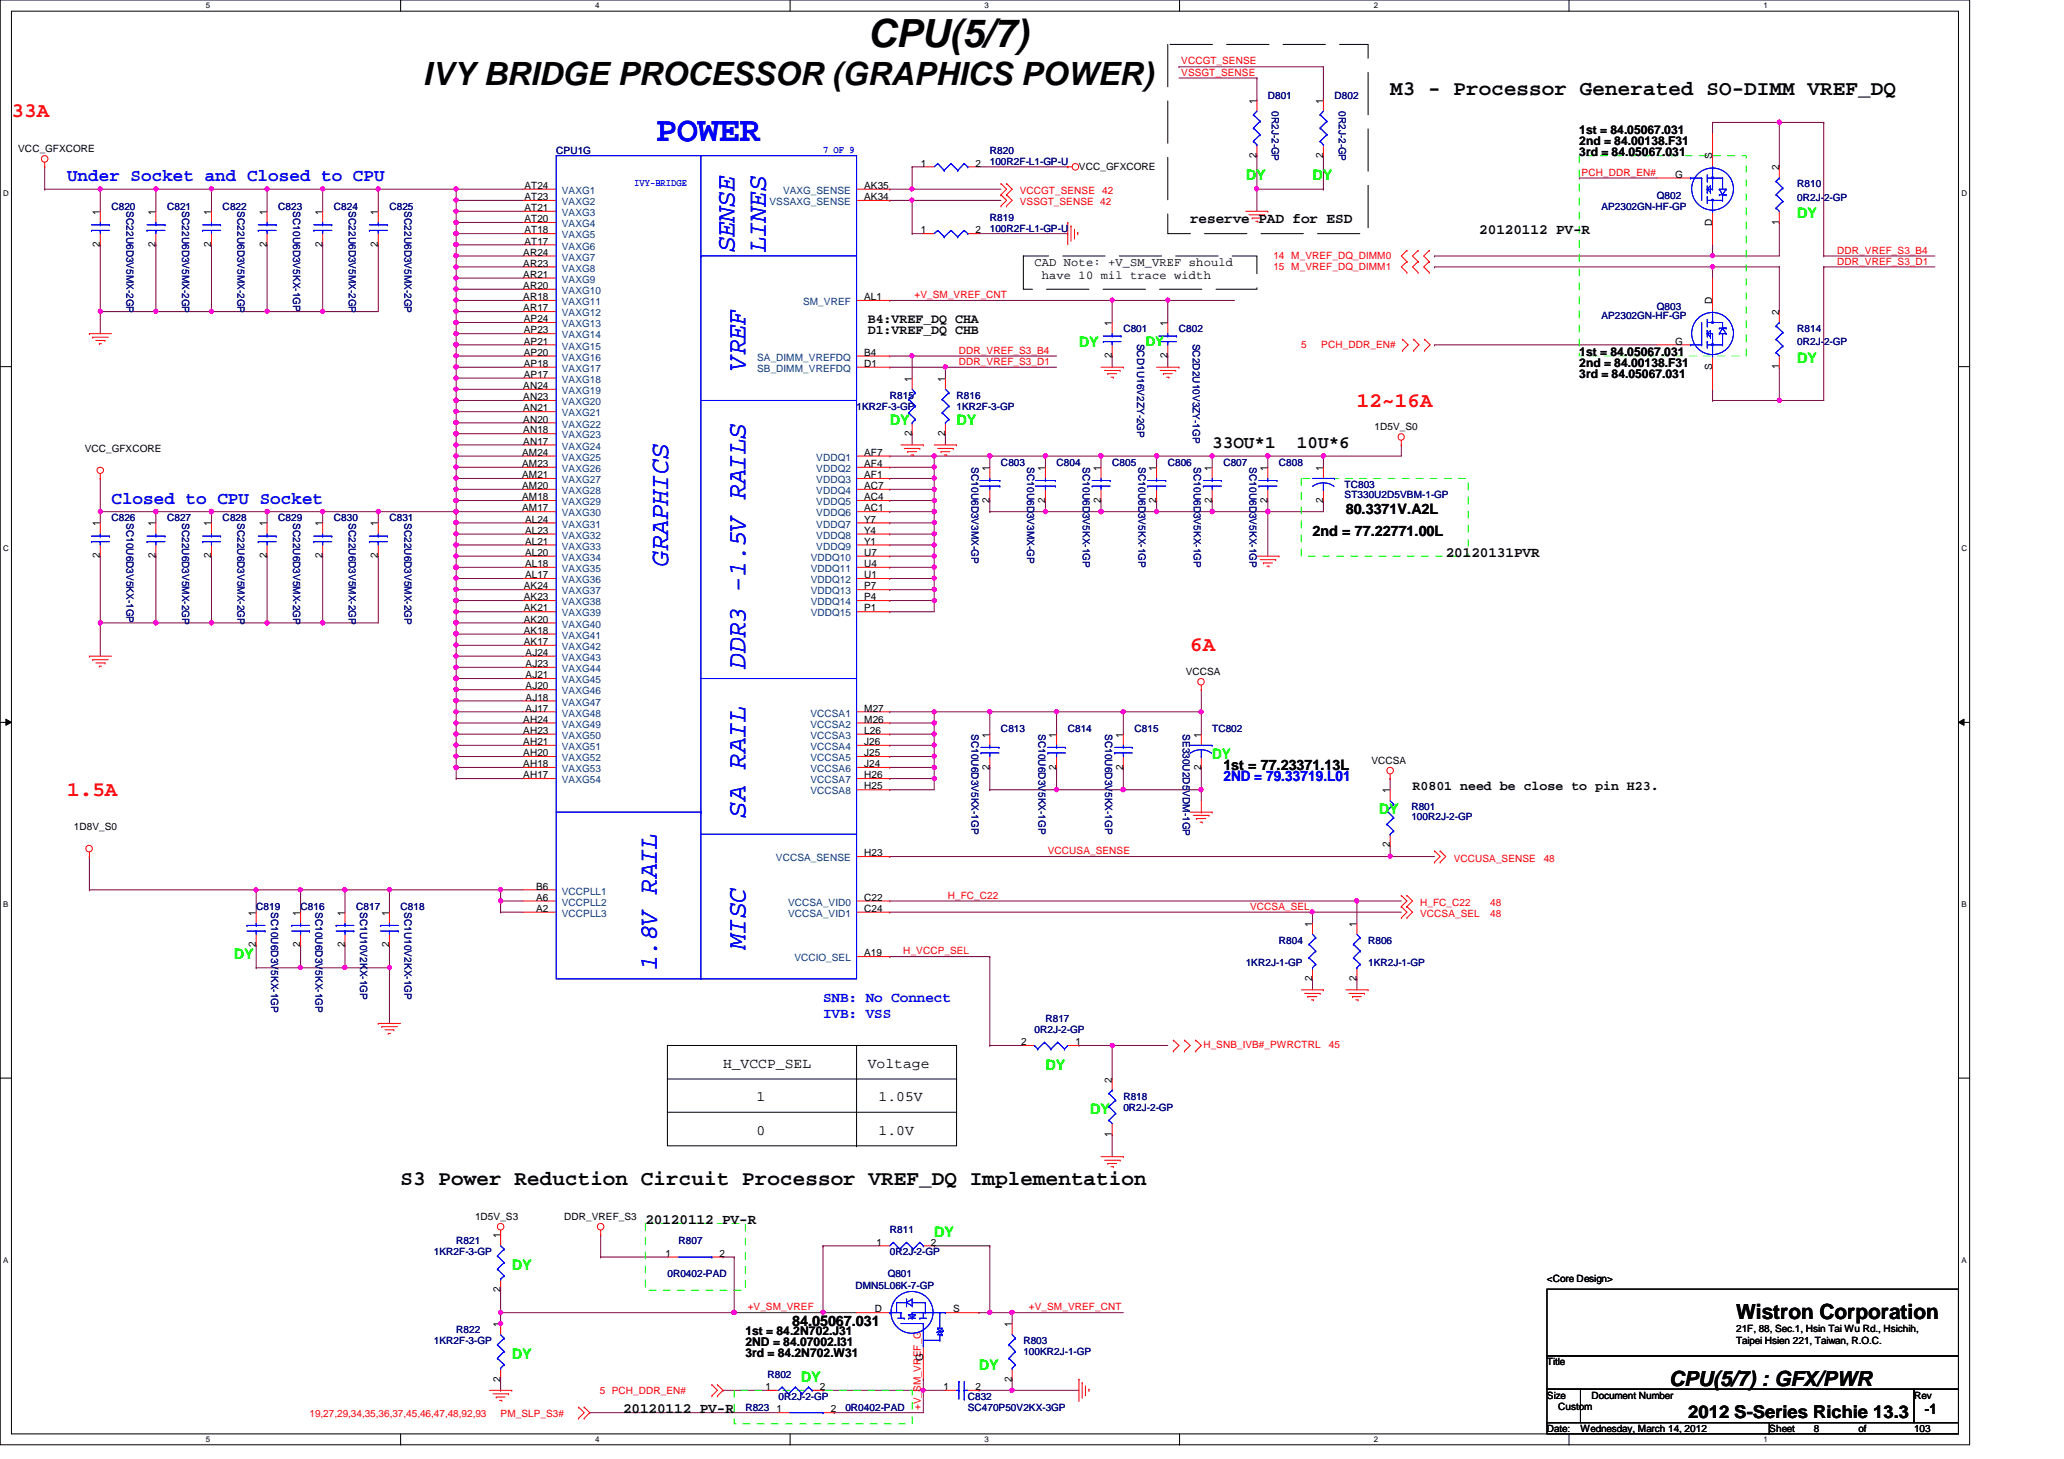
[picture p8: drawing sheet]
<svg xmlns="http://www.w3.org/2000/svg" width="297mm" height="210mm" viewBox="0 0 297 210" stroke-linecap="round" stroke-linejoin="round" font-family="sans-serif">
<defs><g id="words">
<text font-size="5.6" x="124.9" y="6.7">CPU(5/7)</text>
<text font-size="5.1" fill="#00f" x="94.4" y="20.3">POWER</text>
<text font-size="4.6" x="60.9" y="12.2">IVY BRIDGE PROCESSOR (GRAPHICS POWER)</text>
<g font-size="3.8" fill="#00f">
<text x="105.7" y="36.3" transform="rotate(-90 105.7 36.3)">SENSE</text>
<text x="110.2" y="36.3" transform="rotate(-90 110.2 36.3)">LINES</text>
<text x="107.3" y="53.3" transform="rotate(-90 107.3 53.3)">VREF</text>
<text x="96.1" y="81.4" transform="rotate(-90 96.1 81.4)">GRAPHICS</text>
<text x="107.3" y="96.2" transform="rotate(-90 107.3 96.2)">DDR3 -1.5V RAILS</text>
<text x="107.3" y="117.6" transform="rotate(-90 107.3 117.6)">SA RAIL</text>
<text x="107.3" y="136.5" transform="rotate(-90 107.3 136.5)">MISC</text>
<text x="94.5" y="139.7" transform="rotate(-90 94.5 139.7)">1.8V RAIL</text>
</g>
<g font-size="3" fill="#f00">
<text x="1.6" y="16.9">33A</text>
<text x="195.3" y="58.5">12~16A</text>
<text x="171.3" y="93.7">6A</text>
<text x="9.6" y="114.5">1.5A</text>
</g>
<g font-size="3">
<text x="200.1" y="13.7">M3 - Processor Generated SO-DIMM VREF_DQ</text>
<text x="57.7" y="170.5">S3 Power Reduction Circuit Processor VREF_DQ Implementation</text>
<text x="249.8" y="189.8">Wistron Corporation</text>
<text x="240.2" y="199.4">CPU(5/7) : GFX/PWR</text>
</g>
<g font-size="2.5" fill="#00f">
<text x="9.6" y="26.1">Under Socket and Closed to CPU</text>
<text x="16" y="72.5">Closed to CPU Socket</text>
</g>
<g font-size="2.5">
<text x="174.5" y="64.5">33OU*1</text>
<text x="186.6" y="64.5">10U*6</text>
<text x="242.9" y="204">2012 S-Series Richie 13.3</text>
</g>
<g font-size="2.1" fill="#0f0">
<text x="179.3" y="25.9">DY</text>
<text x="188.9" y="25.9">DY</text>
<text x="258.7" y="31.4">DY</text>
<text x="155.3" y="49.9">DY</text>
<text x="258.7" y="52.2">DY</text>
<text x="128.1" y="61.1">DY</text>
<text x="137.7" y="61.1">DY</text>
<text x="174.5" y="109.1">DY</text>
<text x="198.5" y="117.1">DY</text>
<text x="33.7" y="137.9">DY</text>
<text x="150.4" y="153.9">DY</text>
<text x="156.9" y="160.3">DY</text>
<text x="134.4" y="177.9">DY</text>
<text x="73.7" y="182.8">DY</text>
<text x="73.7" y="195.5">DY</text>
<text x="140.9" y="197.1">DY</text>
<text x="115.3" y="198.8">DY</text>
</g>
<g font-size="2.1">
<text x="171.3" y="32.1">reserve PAD for ESD</text>
<text x="212.9" y="33.7">20120112 PV-R</text>
<text x="188.9" y="77.1">2nd = 77.22771.00L</text>
<text x="193.7" y="73.9">80.3371V.A2L</text>
<text x="208.1" y="80.1">20120131PVR</text>
<text x="176.1" y="110.7">1st = 77.23371.13L</text>
<text x="104.1" y="153.6">H_VCCP_SEL</text>
<text x="124.9" y="153.6">Voltage</text>
<text x="108.9" y="158.5">1</text>
<text x="126.4" y="158.5">1.05V</text>
<text x="108.9" y="163.2">0</text>
<text x="126.4" y="163.2">1.0V</text>
<text x="92.9" y="176.1">20120112 PV-R</text>
<text x="114" y="190.8">84.05067.031</text>
<text x="89.7" y="203.3">20120112 PV-R</text>
<text x="277" y="203.4">-1</text>
</g>
<g font-size="2.1" fill="#00f">
<text x="176.1" y="112.3">2ND = 79.33719.L01</text>
<text x="118.4" y="144.1">SNB: No Connect</text>
<text x="118.4" y="146.4">IVB: VSS</text>
</g>
<g font-size="1.9">
<text x="124.9" y="46.4">B4:VREF_DQ CHA</text>
<text x="124.9" y="48">D1:VREF_DQ CHB</text>
<text x="203.3" y="113.6">R0801 need be close to pin H23.</text>
</g>
<text font-size="1.9" fill="#0f0" x="164.9" y="49.8">DY</text>
<g font-size="1.7">
<text x="227.3" y="20.8">2nd = 84.00138.F31</text>
<text x="227.3" y="22.4">3rd = 84.05067.031</text>
<text x="227.3" y="19.2">1st = 84.05067.031</text>
<text x="148.9" y="38.2">CAD Note: +V_SM_VREF should</text>
<text x="149.9" y="40.1">have 10 mil trace width</text>
<text x="227.3" y="52.8">2nd = 84.00138.F31</text>
<text x="227.3" y="51.2">1st = 84.05067.031</text>
<text x="227.3" y="54.4">3rd = 84.05067.031</text>
<text x="107.3" y="193.6">2ND = 84.07002.I31</text>
<text x="107.3" y="195.2">3rd = 84.2N702.W31</text>
<text x="107.3" y="192">1st = 84.2N702.J31</text>
</g>
<g font-size="1.4" fill="#f00">
<text x="170" y="10.9">VSSGT_SENSE</text>
<text x="170" y="9.3">VCCGT_SENSE</text>
<text x="146.8" y="27.9">VCCGT_SENSE</text>
<text x="146.8" y="29.5">VSSGT_SENSE 42</text>
<text x="158.6" y="27.9">42</text>
<text x="227.6" y="25.3">PCH_DDR_EN#</text>
<text x="183.3" y="37.2">14 M_VREF_DQ_DIMM0</text>
<text x="183.3" y="38.8">15 M_VREF_DQ_DIMM1</text>
<text x="264.4" y="38.1">DDR_VREF_S3_D1</text>
<text x="264.4" y="36.5">DDR_VREF_S3_B4</text>
<text x="131.6" y="42.9">+V_SM_VREF_CNT</text>
<text x="138" y="50.9">DDR_VREF_S3_B4</text>
<text x="138" y="52.5">DDR_VREF_S3_D1</text>
<text x="187.3" y="50">5</text>
<text x="190.2" y="50">PCH_DDR_EN#</text>
<text x="150.8" y="122.9">VCCUSA_SENSE</text>
<text x="209.2" y="124">VCCUSA_SENSE</text>
<text x="222.2" y="124">48</text>
<text x="136.4" y="129.3">H_FC_C22</text>
<text x="179.9" y="130.9">VCCSA_SEL</text>
<text x="204.4" y="132">VCCSA_SEL</text>
<text x="204.4" y="130.3">H_FC_C22</text>
<text x="214.5" y="130.3">48</text>
<text x="214.5" y="132">48</text>
<text x="130" y="137.3">H_VCCP_SEL</text>
<text x="173.2" y="150.8">H_SNB_IVB#_PWRCTRL</text>
<text x="191.3" y="150.8">45</text>
<text x="107.6" y="188.5">+V_SM_VREF</text>
<text x="148.1" y="188.5">+V_SM_VREF_CNT</text>
<text x="44.5" y="203.8">19,27,29,34,35,36,37,45,46,47,48,92,93</text>
<text x="72" y="203.8">PM_SLP_S3#</text>
<text x="86.3" y="200.6">5 PCH_DDR_EN#</text>
<text x="132.5" y="202.9" transform="rotate(-90 132.5 202.9)">+V_SM_VREF_G</text>
</g>
<g font-size="1.4">
<text x="180.8" y="14.9" transform="rotate(-90 180.8 14.9)">1</text>
<text x="190.4" y="14.9" transform="rotate(-90 190.4 14.9)">1</text>
<text x="2.6" y="21.8">VCC_GFXCORE</text>
<text x="132.5" y="24">1</text>
<text x="140.4" y="24">2</text>
<text x="180.8" y="22.7" transform="rotate(-90 180.8 22.7)">2</text>
<text x="190.4" y="22.7" transform="rotate(-90 190.4 22.7)">2</text>
<text x="246.4" y="22.9" transform="rotate(-90 246.4 22.9)">S</text>
<text x="75.5" y="27.2">AT24</text>
<text x="75.5" y="28.8">AT23</text>
<text x="124.4" y="28.8">AK34</text>
<text x="124.4" y="27.2">AK35</text>
<text x="155.3" y="24.4">VCC_GFXCORE</text>
<text x="241.1" y="25.6">G</text>
<text x="256" y="24.5" transform="rotate(-90 256 24.5)">2</text>
<text x="14.4" y="35.5" transform="rotate(-90 14.4 35.5)">2</text>
<text x="14.4" y="30.9" transform="rotate(-90 14.4 30.9)">1</text>
<text x="22.4" y="35.5" transform="rotate(-90 22.4 35.5)">2</text>
<text x="22.4" y="30.9" transform="rotate(-90 22.4 30.9)">1</text>
<text x="30.4" y="35.5" transform="rotate(-90 30.4 35.5)">2</text>
<text x="30.4" y="30.9" transform="rotate(-90 30.4 30.9)">1</text>
<text x="38.4" y="35.5" transform="rotate(-90 38.4 35.5)">2</text>
<text x="38.4" y="30.9" transform="rotate(-90 38.4 30.9)">1</text>
<text x="46.4" y="35.5" transform="rotate(-90 46.4 35.5)">2</text>
<text x="46.4" y="30.9" transform="rotate(-90 46.4 30.9)">1</text>
<text x="54.4" y="35.5" transform="rotate(-90 54.4 35.5)">2</text>
<text x="54.4" y="30.9" transform="rotate(-90 54.4 30.9)">1</text>
<text x="75.5" y="30.4">AT21</text>
<text x="75.5" y="32">AT20</text>
<text x="75.5" y="33.6">AT18</text>
<text x="75.5" y="35.2">AT17</text>
<text x="132.5" y="33.6">1</text>
<text x="140.4" y="33.6">2</text>
<text x="246.4" y="32.6" transform="rotate(-90 246.4 32.6)">D</text>
<text x="256" y="32.3" transform="rotate(-90 256 32.3)">1</text>
<text x="75.3" y="36.8">AR24</text>
<text x="75.3" y="38.4">AR23</text>
<text x="75.3" y="40">AR21</text>
<text x="75.3" y="41.6">AR20</text>
<text x="75.3" y="43.2">AR18</text>
<text x="75.3" y="44.8">AR17</text>
<text x="75.4" y="46.4">AP24</text>
<text x="75.4" y="48">AP23</text>
<text x="124.4" y="43.2">AL1</text>
<text x="160" y="46.9" transform="rotate(-90 160 46.9)">1</text>
<text x="168" y="46.9" transform="rotate(-90 168 46.9)">1</text>
<text x="246.4" y="43.7" transform="rotate(-90 246.4 43.7)">D</text>
<text x="256" y="45.3" transform="rotate(-90 256 45.3)">2</text>
<text x="75.4" y="49.6">AP21</text>
<text x="75.4" y="51.2">AP20</text>
<text x="75.4" y="52.8">AP18</text>
<text x="124.4" y="51.2">B4</text>
<text x="124.4" y="52.8">D1</text>
<text x="160" y="51.5" transform="rotate(-90 160 51.5)">2</text>
<text x="168" y="51.5" transform="rotate(-90 168 51.5)">2</text>
<text x="241.1" y="49.6">G</text>
<text x="246.4" y="53.3" transform="rotate(-90 246.4 53.3)">S</text>
<text x="256" y="53.1" transform="rotate(-90 256 53.1)">1</text>
<text x="75.3" y="56">AN24</text>
<text x="75.3" y="57.6">AN23</text>
<text x="75.3" y="59.2">AN21</text>
<text x="75.4" y="54.4">AP17</text>
<text x="131.2" y="54.9" transform="rotate(-90 131.2 54.9)">1</text>
<text x="136" y="54.9" transform="rotate(-90 136 54.9)">1</text>
<text x="12.2" y="65.1">VCC_GFXCORE</text>
<text x="75.1" y="65.6">AM24</text>
<text x="75.3" y="60.8">AN20</text>
<text x="75.3" y="62.4">AN18</text>
<text x="75.3" y="64">AN17</text>
<text x="124.4" y="65.6">AF7</text>
<text x="131.2" y="62.7" transform="rotate(-90 131.2 62.7)">2</text>
<text x="136" y="62.7" transform="rotate(-90 136 62.7)">2</text>
<text x="197.8" y="61.8">1D5V_S0</text>
<text x="75.1" y="67.2">AM23</text>
<text x="75.1" y="68.8">AM21</text>
<text x="75.1" y="70.4">AM20</text>
<text x="75.1" y="72">AM18</text>
<text x="124.4" y="67.2">AF4</text>
<text x="124.4" y="68.8">AF1</text>
<text x="124.4" y="70.4">AC7</text>
<text x="124.4" y="72">AC4</text>
<text x="142.4" y="67.7" transform="rotate(-90 142.4 67.7)">1</text>
<text x="150.4" y="67.7" transform="rotate(-90 150.4 67.7)">1</text>
<text x="158.4" y="67.7" transform="rotate(-90 158.4 67.7)">1</text>
<text x="166.4" y="67.7" transform="rotate(-90 166.4 67.7)">1</text>
<text x="174.4" y="67.7" transform="rotate(-90 174.4 67.7)">1</text>
<text x="182.4" y="67.7" transform="rotate(-90 182.4 67.7)">1</text>
<text x="190.4" y="67.7" transform="rotate(-90 190.4 67.7)">1</text>
<text x="14.4" y="75.7" transform="rotate(-90 14.4 75.7)">1</text>
<text x="22.4" y="75.7" transform="rotate(-90 22.4 75.7)">1</text>
<text x="30.4" y="75.7" transform="rotate(-90 30.4 75.7)">1</text>
<text x="38.4" y="75.7" transform="rotate(-90 38.4 75.7)">1</text>
<text x="46.4" y="75.7" transform="rotate(-90 46.4 75.7)">1</text>
<text x="54.4" y="75.7" transform="rotate(-90 54.4 75.7)">1</text>
<text x="75.1" y="73.6">AM17</text>
<text x="75.6" y="75.2">AL24</text>
<text x="75.6" y="76.8">AL23</text>
<text x="124.4" y="73.6">AC1</text>
<text x="124.4" y="75.2">Y7</text>
<text x="124.4" y="76.8">Y4</text>
<text x="142.4" y="72.3" transform="rotate(-90 142.4 72.3)">2</text>
<text x="150.4" y="72.3" transform="rotate(-90 150.4 72.3)">2</text>
<text x="158.4" y="72.3" transform="rotate(-90 158.4 72.3)">2</text>
<text x="166.4" y="72.3" transform="rotate(-90 166.4 72.3)">2</text>
<text x="174.4" y="72.3" transform="rotate(-90 174.4 72.3)">2</text>
<text x="182.4" y="72.3" transform="rotate(-90 182.4 72.3)">2</text>
<text x="190.4" y="72.3" transform="rotate(-90 190.4 72.3)">2</text>
<text x="14.4" y="80.3" transform="rotate(-90 14.4 80.3)">2</text>
<text x="22.4" y="80.3" transform="rotate(-90 22.4 80.3)">2</text>
<text x="30.4" y="80.3" transform="rotate(-90 30.4 80.3)">2</text>
<text x="38.4" y="80.3" transform="rotate(-90 38.4 80.3)">2</text>
<text x="46.4" y="80.3" transform="rotate(-90 46.4 80.3)">2</text>
<text x="54.4" y="80.3" transform="rotate(-90 54.4 80.3)">2</text>
<text x="75.6" y="78.4">AL21</text>
<text x="75.6" y="80">AL20</text>
<text x="75.6" y="81.6">AL18</text>
<text x="75.6" y="83.2">AL17</text>
<text x="124.4" y="81.6">U4</text>
<text x="124.4" y="83.2">U1</text>
<text x="124.4" y="78.4">Y1</text>
<text x="124.4" y="80">U7</text>
<text x="75.4" y="84.8">AK24</text>
<text x="75.4" y="86.4">AK23</text>
<text x="75.4" y="88">AK21</text>
<text x="75.4" y="89.6">AK20</text>
<text x="124.4" y="84.8">P7</text>
<text x="124.4" y="86.4">P4</text>
<text x="124.4" y="88">P1</text>
<text x="75.4" y="91.2">AK18</text>
<text x="75.4" y="92.8">AK17</text>
<text x="75.6" y="94.4">AJ24</text>
<text x="75.6" y="96">AJ23</text>
<text x="75.6" y="97.6">AJ21</text>
<text x="75.6" y="99.2">AJ20</text>
<text x="75.6" y="100.8">AJ18</text>
<text x="170.6" y="97.1">VCCSA</text>
<text x="75.3" y="104">AH24</text>
<text x="75.3" y="105.6">AH23</text>
<text x="75.3" y="107.2">AH21</text>
<text x="75.6" y="102.4">AJ17</text>
<text x="124.4" y="102.4">M27</text>
<text x="124.4" y="104">M26</text>
<text x="124.4" y="105.6">L26</text>
<text x="124.4" y="107.2">J26</text>
<text x="142.4" y="106.1" transform="rotate(-90 142.4 106.1)">1</text>
<text x="152" y="106.1" transform="rotate(-90 152 106.1)">1</text>
<text x="161.6" y="106.1" transform="rotate(-90 161.6 106.1)">1</text>
<text x="172.8" y="106.1" transform="rotate(-90 172.8 106.1)">1</text>
<text x="75.3" y="108.8">AH20</text>
<text x="75.3" y="110.4">AH18</text>
<text x="75.3" y="112">AH17</text>
<text x="124.4" y="108.8">J25</text>
<text x="124.4" y="110.4">J24</text>
<text x="124.4" y="112">H26</text>
<text x="124.4" y="113.6">H25</text>
<text x="142.4" y="110.7" transform="rotate(-90 142.4 110.7)">2</text>
<text x="152" y="110.7" transform="rotate(-90 152 110.7)">2</text>
<text x="161.6" y="110.7" transform="rotate(-90 161.6 110.7)">2</text>
<text x="172.8" y="110.7" transform="rotate(-90 172.8 110.7)">2</text>
<text x="197.4" y="109.9">VCCSA</text>
<text x="10.6" y="119.5">1D8V_S0</text>
<text x="200" y="114.1" transform="rotate(-90 200 114.1)">1</text>
<text x="124.4" y="123.2">H23</text>
<text x="200" y="121.9" transform="rotate(-90 200 121.9)">2</text>
<text x="36.8" y="131.7" transform="rotate(-90 36.8 131.7)">1</text>
<text x="43.2" y="131.7" transform="rotate(-90 43.2 131.7)">1</text>
<text x="49.6" y="131.7" transform="rotate(-90 49.6 131.7)">1</text>
<text x="56" y="131.7" transform="rotate(-90 56 131.7)">1</text>
<text x="77.2" y="128">B6</text>
<text x="77.2" y="129.6">A6</text>
<text x="77.2" y="131.2">A2</text>
<text x="124.4" y="131.2">C24</text>
<text x="124.4" y="129.6">C22</text>
<text x="36.8" y="136.3" transform="rotate(-90 36.8 136.3)">2</text>
<text x="43.2" y="136.3" transform="rotate(-90 43.2 136.3)">2</text>
<text x="49.6" y="136.3" transform="rotate(-90 49.6 136.3)">2</text>
<text x="56" y="136.3" transform="rotate(-90 56 136.3)">2</text>
<text x="124.4" y="137.6">A19</text>
<text x="188.8" y="133.3" transform="rotate(-90 188.8 133.3)">1</text>
<text x="195.2" y="133.3" transform="rotate(-90 195.2 133.3)">1</text>
<text x="188.8" y="141.1" transform="rotate(-90 188.8 141.1)">2</text>
<text x="195.2" y="141.1" transform="rotate(-90 195.2 141.1)">2</text>
<text x="147" y="150.4">2</text>
<text x="154.8" y="150.4">1</text>
<text x="160" y="155.7" transform="rotate(-90 160 155.7)">2</text>
<text x="160" y="163.5" transform="rotate(-90 160 163.5)">1</text>
<text x="68.4" y="175.5">1D5V_S3</text>
<text x="72" y="178.1" transform="rotate(-90 72 178.1)">1</text>
<text x="81.2" y="175.5">DDR_VREF_S3</text>
<text x="126.2" y="179.2">1</text>
<text x="134" y="179.2">2</text>
<text x="72" y="185.9" transform="rotate(-90 72 185.9)">2</text>
<text x="95.8" y="180.8">1</text>
<text x="103.5" y="180.8">2</text>
<text x="222.6" y="184.4">&lt;Core Design&gt;</text>
<text x="72" y="190.9" transform="rotate(-90 72 190.9)">1</text>
<text x="125.9" y="188.8">D</text>
<text x="137.2" y="188.8">S</text>
<text x="145.6" y="190.9" transform="rotate(-90 145.6 190.9)">1</text>
<text x="249.8" y="191.6">21F, 88, Sec.1, Hsin Tai Wu Rd., Hsichih,</text>
<text x="132.8" y="195.8" transform="rotate(-90 132.8 195.8)">G</text>
<text x="222.6" y="196.4">Title</text>
<text x="249.8" y="193.3">Taipei Hsien 221, Taiwan, R.O.C.</text>
<text x="72" y="198.8" transform="rotate(-90 72 198.8)">2</text>
<text x="110.1" y="200">1</text>
<text x="111.8" y="203.2">1</text>
<text x="118" y="200">2</text>
<text x="119.5" y="203.2">2</text>
<text x="135.8" y="200">1</text>
<text x="140.4" y="200">2</text>
<text x="145.6" y="198.8" transform="rotate(-90 145.6 198.8)">2</text>
<text x="222.6" y="201.2">Size</text>
<text x="224.2" y="202.8">Custom</text>
<text x="229" y="201.2">Document Number</text>
<text x="275.5" y="201.2">Rev</text>
<text x="222.6" y="206">Date:</text>
<text x="227.5" y="206">Wednesday, March 14, 2012</text>
<text x="254.6" y="206">Sheet</text>
<text x="261" y="206">8</text>
<text x="267.5" y="206">of</text>
<text x="275.5" y="206">103</text>
</g>
<g font-size="1.4" fill="#000080">
<text x="182.5" y="14.2">D801</text>
<text x="183" y="16" transform="rotate(90 183 16)">0R2J-2-GP</text>
<text x="192.1" y="14.2">D802</text>
<text x="192.7" y="16" transform="rotate(90 192.7 16)">0R2J-2-GP</text>
<text x="80" y="22.2">CPU1G</text>
<text x="142.4" y="22.2">R820</text>
<text x="142.4" y="23.7">100R2F-L1-GP-U</text>
<text x="238.5" y="28.6">Q802</text>
<text x="258.7" y="27">R810</text>
<text x="258.7" y="28.9">0R2J-2-GP</text>
<text x="16" y="30.2">C820</text>
<text x="18.2" y="30.4" transform="rotate(90 18.2 30.4)">SC22U6D3V5MX-2GP</text>
<text x="24" y="30.2">C821</text>
<text x="26.2" y="30.4" transform="rotate(90 26.2 30.4)">SC22U6D3V5MX-2GP</text>
<text x="32" y="30.2">C822</text>
<text x="34.2" y="30.4" transform="rotate(90 34.2 30.4)">SC22U6D3V5MX-2GP</text>
<text x="40" y="30.2">C823</text>
<text x="42.2" y="30.4" transform="rotate(90 42.2 30.4)">SC10U6D3V5KX-1GP</text>
<text x="48" y="30.2">C824</text>
<text x="50.2" y="30.4" transform="rotate(90 50.2 30.4)">SC22U6D3V5MX-2GP</text>
<text x="56" y="30.2">C825</text>
<text x="58.2" y="30.4" transform="rotate(90 58.2 30.4)">SC22U6D3V5MX-2GP</text>
<text x="142.4" y="31.7">R819</text>
<text x="142.4" y="33.4">100R2F-L1-GP-U</text>
<text x="230.5" y="30.2">AP2302GN-HF-GP</text>
<text x="161.7" y="47.8">C801</text>
<text x="169.7" y="47.8">C802</text>
<text x="230.5" y="45.8">AP2302GN-HF-GP</text>
<text x="238.5" y="44.6">Q803</text>
<text x="258.7" y="47.8">R814</text>
<text x="163.7" y="49.4" transform="rotate(90 163.7 49.4)">SCD1U16V2ZY-2GP</text>
<text x="171.7" y="49.4" transform="rotate(90 171.7 49.4)">SC2D2U10V3ZY-1GP</text>
<text x="258.7" y="49.7">0R2J-2-GP</text>
<text x="123.3" y="59">1KR2F-3-GP</text>
<text x="128.1" y="57.4">R815</text>
<text x="137.7" y="57.4">R816</text>
<text x="137.7" y="59">1KR2F-3-GP</text>
<text x="139.8" y="67.2" transform="rotate(90 139.8 67.2)">SC10U6D3V3MX-GP</text>
<text x="144.1" y="67">C803</text>
<text x="147.8" y="67.2" transform="rotate(90 147.8 67.2)">SC10U6D3V3MX-GP</text>
<text x="152.1" y="67">C804</text>
<text x="155.8" y="67.2" transform="rotate(90 155.8 67.2)">SC10U6D3V5KX-1GP</text>
<text x="160.1" y="67">C805</text>
<text x="163.8" y="67.2" transform="rotate(90 163.8 67.2)">SC10U6D3V5KX-1GP</text>
<text x="168.1" y="67">C806</text>
<text x="171.8" y="67.2" transform="rotate(90 171.8 67.2)">SC10U6D3V5KX-1GP</text>
<text x="176.1" y="67">C807</text>
<text x="179.8" y="67.2" transform="rotate(90 179.8 67.2)">SC10U6D3V5KX-1GP</text>
<text x="184.1" y="67">C808</text>
<text x="193.5" y="70.2">TC803</text>
<text x="193.5" y="71.6">ST330U2D5VBM-1-GP</text>
<text x="16" y="75">C826</text>
<text x="18.2" y="75.2" transform="rotate(90 18.2 75.2)">SC10U6D3V5KX-1GP</text>
<text x="24" y="75">C827</text>
<text x="26.2" y="75.2" transform="rotate(90 26.2 75.2)">SC22U6D3V5MX-2GP</text>
<text x="32" y="75">C828</text>
<text x="34.2" y="75.2" transform="rotate(90 34.2 75.2)">SC22U6D3V5MX-2GP</text>
<text x="40" y="75">C829</text>
<text x="42.2" y="75.2" transform="rotate(90 42.2 75.2)">SC22U6D3V5MX-2GP</text>
<text x="48" y="75">C830</text>
<text x="50.2" y="75.2" transform="rotate(90 50.2 75.2)">SC22U6D3V5MX-2GP</text>
<text x="56" y="75">C831</text>
<text x="58.2" y="75.2" transform="rotate(90 58.2 75.2)">SC22U6D3V5MX-2GP</text>
<text x="139.8" y="105.6" transform="rotate(90 139.8 105.6)">SC10U6D3V5KX-1GP</text>
<text x="144.1" y="105.4">C813</text>
<text x="149.4" y="105.6" transform="rotate(90 149.4 105.6)">SC10U6D3V5KX-1GP</text>
<text x="153.7" y="105.4">C814</text>
<text x="159" y="105.6" transform="rotate(90 159 105.6)">SC10U6D3V5KX-1GP</text>
<text x="163.3" y="105.4">C815</text>
<text x="170.2" y="105.6" transform="rotate(90 170.2 105.6)">SE330U2D5VDM-1GP</text>
<text x="174.5" y="105.4">TC802</text>
<text x="203.1" y="116.6">R801</text>
<text x="203.1" y="118">100R2J-2-GP</text>
<text x="36.9" y="131">C819</text>
<text x="39" y="131.2" transform="rotate(90 39 131.2)">SC10U6D3V5KX-1GP</text>
<text x="43.3" y="131">C816</text>
<text x="45.4" y="131.2" transform="rotate(90 45.4 131.2)">SC10U6D3V5KX-1GP</text>
<text x="51.3" y="131">C817</text>
<text x="51.8" y="131.2" transform="rotate(90 51.8 131.2)">SC1U10V2KX-1GP</text>
<text x="57.7" y="131">C818</text>
<text x="58.2" y="131.2" transform="rotate(90 58.2 131.2)">SC1U10V2KX-1GP</text>
<text x="184.1" y="135.8">R804</text>
<text x="196.9" y="135.8">R806</text>
<text x="179.3" y="139">1KR2J-1-GP</text>
<text x="196.9" y="139">1KR2J-1-GP</text>
<text x="148.9" y="148.6">0R2J-2-GP</text>
<text x="150.4" y="147">R817</text>
<text x="161.7" y="158.2">R818</text>
<text x="161.7" y="159.8">0R2J-2-GP</text>
<text x="65.7" y="179">R821</text>
<text x="97.7" y="179">R807</text>
<text x="128.1" y="177.4">R811</text>
<text x="62.4" y="180.6">1KR2F-3-GP</text>
<text x="96.1" y="183.8">0R0402-PAD</text>
<text x="123.1" y="185.4">DMN5L06K-7-GP</text>
<text x="127.8" y="183.8">Q801</text>
<text x="128.1" y="180.6">0R2J-2-GP</text>
<text x="65.7" y="191.8">R822</text>
<text x="62.4" y="193.4">1KR2F-3-GP</text>
<text x="147.3" y="193.4">R803</text>
<text x="147.3" y="195">100KR2J-1-GP</text>
<text x="107.3" y="203">R823</text>
<text x="110.4" y="198.2">R802</text>
<text x="112.1" y="201.4">0R2J-2-GP</text>
<text x="121.7" y="203">0R0402-PAD</text>
<text x="139.3" y="201.4">C832</text>
<text x="139.3" y="203">SC470P50V2KX-3GP</text>
</g>
<g font-size="1.4" fill="#00f">
<text x="118.4" y="22">7 OF 9</text>
<text x="91.3" y="26.8">IVY-BRIDGE</text>
</g>
<g font-size="1.4" fill="#004080">
<text x="80.9" y="27.9">VAXG1</text>
<text x="80.9" y="29.5">VAXG2</text>
<text x="110.7" y="29.5">VSSAXG_SENSE</text>
<text x="112.7" y="27.9">VAXG_SENSE</text>
<text x="80.9" y="31.1">VAXG3</text>
<text x="80.9" y="32.7">VAXG4</text>
<text x="80.9" y="34.3">VAXG5</text>
<text x="80.9" y="35.9">VAXG6</text>
<text x="80.9" y="37.5">VAXG7</text>
<text x="80.9" y="39.1">VAXG8</text>
<text x="80.9" y="40.7">VAXG9</text>
<text x="80.9" y="42.3">VAXG10</text>
<text x="80.9" y="43.9">VAXG11</text>
<text x="80.9" y="45.5">VAXG12</text>
<text x="80.9" y="47.1">VAXG13</text>
<text x="115.6" y="43.9">SM_VREF</text>
<text x="80.9" y="48.7">VAXG14</text>
<text x="80.9" y="50.3">VAXG15</text>
<text x="80.9" y="51.9">VAXG16</text>
<text x="80.9" y="53.5">VAXG17</text>
<text x="109" y="51.9">SA_DIMM_VREFDQ</text>
<text x="109" y="53.5">SB_DIMM_VREFDQ</text>
<text x="80.9" y="55.1">VAXG18</text>
<text x="80.9" y="56.7">VAXG19</text>
<text x="80.9" y="58.3">VAXG20</text>
<text x="80.9" y="59.9">VAXG21</text>
<text x="80.9" y="61.5">VAXG22</text>
<text x="80.9" y="63.1">VAXG23</text>
<text x="80.9" y="64.7">VAXG24</text>
<text x="80.9" y="66.3">VAXG25</text>
<text x="80.9" y="67.9">VAXG26</text>
<text x="80.9" y="69.5">VAXG27</text>
<text x="80.9" y="71.1">VAXG28</text>
<text x="117.5" y="66.3">VDDQ1</text>
<text x="117.5" y="67.9">VDDQ2</text>
<text x="117.5" y="69.5">VDDQ3</text>
<text x="117.5" y="71.1">VDDQ4</text>
<text x="80.9" y="72.7">VAXG29</text>
<text x="80.9" y="74.3">VAXG30</text>
<text x="80.9" y="75.9">VAXG31</text>
<text x="80.9" y="77.5">VAXG32</text>
<text x="117.5" y="72.7">VDDQ5</text>
<text x="117.5" y="74.3">VDDQ6</text>
<text x="117.5" y="75.9">VDDQ7</text>
<text x="117.5" y="77.5">VDDQ8</text>
<text x="80.9" y="79.1">VAXG33</text>
<text x="80.9" y="80.7">VAXG34</text>
<text x="80.9" y="82.3">VAXG35</text>
<text x="80.9" y="83.9">VAXG36</text>
<text x="116.7" y="82.3">VDDQ11</text>
<text x="116.7" y="83.9">VDDQ12</text>
<text x="116.7" y="80.7">VDDQ10</text>
<text x="117.5" y="79.1">VDDQ9</text>
<text x="80.9" y="85.5">VAXG37</text>
<text x="80.9" y="87.1">VAXG38</text>
<text x="80.9" y="88.7">VAXG39</text>
<text x="116.7" y="85.5">VDDQ13</text>
<text x="116.7" y="87.1">VDDQ14</text>
<text x="116.7" y="88.7">VDDQ15</text>
<text x="80.9" y="90.3">VAXG40</text>
<text x="80.9" y="91.9">VAXG41</text>
<text x="80.9" y="93.5">VAXG42</text>
<text x="80.9" y="95.1">VAXG43</text>
<text x="80.9" y="96.7">VAXG44</text>
<text x="80.9" y="98.3">VAXG45</text>
<text x="80.9" y="99.9">VAXG46</text>
<text x="80.9" y="101.5">VAXG47</text>
<text x="80.9" y="103.1">VAXG48</text>
<text x="80.9" y="104.7">VAXG49</text>
<text x="80.9" y="106.3">VAXG50</text>
<text x="80.9" y="107.9">VAXG51</text>
<text x="116.6" y="103.1">VCCSA1</text>
<text x="116.6" y="104.7">VCCSA2</text>
<text x="116.6" y="106.3">VCCSA3</text>
<text x="116.6" y="107.9">VCCSA4</text>
<text x="80.9" y="109.5">VAXG52</text>
<text x="80.9" y="111.1">VAXG53</text>
<text x="80.9" y="112.7">VAXG54</text>
<text x="116.6" y="109.5">VCCSA5</text>
<text x="116.6" y="111.1">VCCSA6</text>
<text x="116.6" y="112.7">VCCSA7</text>
<text x="116.6" y="114.3">VCCSA8</text>
<text x="111.7" y="123.9">VCCSA_SENSE</text>
<text x="80.9" y="128.7">VCCPLL1</text>
<text x="80.9" y="130.3">VCCPLL2</text>
<text x="80.9" y="131.9">VCCPLL3</text>
<text x="113.4" y="131.9">VCCSA_VID1</text>
<text x="113.4" y="130.3">VCCSA_VID0</text>
<text x="114.3" y="138.3">VCCIO_SEL</text>
</g>
<g font-size="1.1">
<text x="29.6" y="1.1">5</text>
<text x="85.6" y="1.1">4</text>
<text x="141.7" y="1.1">3</text>
<text x="197.7" y="1.1">2</text>
<text x="253.8" y="1.1">1</text>
<text x=".5" y="28.2">D</text>
<text x="282.3" y="28.2">D</text>
<text x=".5" y="79.3">C</text>
<text x="282.3" y="79.3">C</text>
<text x=".5" y="130.5">B</text>
<text x="282.3" y="130.5">B</text>
<text x=".5" y="181.7">A</text>
<text x="282.3" y="181.7">A</text>
<text x="29.6" y="207.4">5</text>
<text x="85.6" y="207.4">4</text>
<text x="141.7" y="207.4">3</text>
<text x="197.7" y="207.4">2</text>
<text x="253.8" y="207.4">1</text>
</g>
</g></defs>
<path d="M0 0h283.5v207.9h-283.5zM1.6 1.6h280.3v204.7h-280.3z" fill="none" stroke="#000" stroke-width=".14"/>
<g fill="#fff">
<path d="M29.6 .2h.6v1.2h-.6z"/>
<path d="M29.6 206.5h.6v1.1h-.6z"/>
</g>
<path d="M57.7 0v1.6M57.7 206.3v1.6" fill="none" stroke="#000" stroke-width=".14"/>
<g fill="#fff">
<path d="M85.6 .2h.6v1.2h-.6z"/>
<path d="M85.6 206.5h.6v1.1h-.6z"/>
</g>
<path d="M113.7 0v1.6M113.7 206.3v1.6" fill="none" stroke="#000" stroke-width=".14"/>
<g fill="#fff">
<path d="M141.7 .2h.6v1.2h-.6z"/>
<path d="M141.7 206.5h.6v1.1h-.6z"/>
</g>
<path d="M169.8 0v1.6M169.8 206.3v1.6" fill="none" stroke="#000" stroke-width=".14"/>
<g fill="#fff">
<path d="M197.7 .2h.6v1.2h-.6z"/>
<path d="M197.7 206.5h.6v1.1h-.6z"/>
</g>
<path d="M225.8 0v1.6M225.8 206.3v1.6" fill="none" stroke="#000" stroke-width=".14"/>
<g fill="#fff">
<path d="M253.8 .2h.6v1.2h-.6z"/>
<path d="M253.8 206.5h.6v1.1h-.6z"/>
<path d="M.5 27.2h.7v1.2h-.7z"/>
<path d="M282.3 27.2h.7v1.2h-.7z"/>
<path d="M.5 78.3h.7v1.2h-.7z"/>
<path d="M282.3 78.3h.7v1.2h-.7z"/>
</g>
<path d="M0 52.7h1.6M281.9 52.7h1.6" fill="none" stroke="#000" stroke-width=".14"/>
<g fill="#fff">
<path d="M.5 129.5h.7v1.2h-.7z"/>
<path d="M282.3 129.5h.7v1.2h-.7z"/>
</g>
<path d="M0 103.9h1.6M.8 103.5l.8 .4-.8 .5zM281.9 103.9l.8-.4v.9zM281.9 103.9h1.6" fill="none" stroke="#000" stroke-width=".14"/>
<path d="M.8 103.5l.8 .4-.8 .5zM281.9 103.9l.8-.4v.9z" fill="#000"/>
<g fill="#fff">
<path d="M.5 180.7h.7v1.2h-.7z"/>
<path d="M282.3 180.7h.7v1.2h-.7z"/>
</g>
<path d="M0 155.1h1.6M281.9 155.1h1.6" fill="none" stroke="#000" stroke-width=".14"/>
<path d="M65.7 30.4h.1M65.7 28.8h.1M65.7 30.4h9.6M65.7 28.8v1.6M65.7 68.8h.1M65.7 68.8h9.6" fill="none" stroke="#800040" stroke-width=".14"/>
<circle cx="65.6" cy="68.8" r=".31" fill="#f0f"/>
<circle cx="65.6" cy="68.8" r=".31" fill="none" stroke="#f0f" stroke-width=".14"/>
<path d="M65.7 65.6h.1M65.7 65.6h9.6" fill="none" stroke="#800040" stroke-width=".14"/>
<circle cx="65.6" cy="65.6" r=".32" fill="#f0f"/>
<circle cx="65.6" cy="65.6" r=".32" fill="none" stroke="#f0f" stroke-width=".14"/>
<path d="M65.7 70.4h.1M65.7 70.4h9.6" fill="none" stroke="#800040" stroke-width=".14"/>
<circle cx="65.6" cy="70.4" r=".31" fill="#f0f"/>
<circle cx="65.6" cy="70.4" r=".31" fill="none" stroke="#f0f" stroke-width=".14"/>
<path d="M65.7 75.2h.1M65.7 75.2h9.6" fill="none" stroke="#800040" stroke-width=".14"/>
<circle cx="65.6" cy="75.2" r=".31" fill="#f0f"/>
<circle cx="65.6" cy="75.2" r=".31" fill="none" stroke="#f0f" stroke-width=".14"/>
<path d="M65.7 72h.1M65.7 72h9.6" fill="none" stroke="#800040" stroke-width=".14"/>
<circle cx="65.6" cy="72" r=".31" fill="#f0f"/>
<circle cx="65.6" cy="72" r=".31" fill="none" stroke="#f0f" stroke-width=".14"/>
<path d="M65.7 76.8h.1M65.7 73.6h.1M65.7 76.8h9.6M65.7 73.6h9.6" fill="none" stroke="#800040" stroke-width=".14"/>
<circle cx="65.6" cy="73.6" r=".32" fill="#f0f"/>
<circle cx="65.6" cy="73.6" r=".32" fill="none" stroke="#f0f" stroke-width=".14"/>
<path d="M65.7 67.2h.1M65.7 67.2h9.6" fill="none" stroke="#800040" stroke-width=".14"/>
<circle cx="65.6" cy="67.2" r=".31" fill="#f0f"/>
<circle cx="65.6" cy="67.2" r=".31" fill="none" stroke="#f0f" stroke-width=".14"/>
<path d="M65.7 81.6h.1M65.7 81.6h9.6" fill="none" stroke="#800040" stroke-width=".14"/>
<circle cx="65.6" cy="81.6" r=".32" fill="#f0f"/>
<circle cx="65.6" cy="81.6" r=".32" fill="none" stroke="#f0f" stroke-width=".14"/>
<path d="M65.7 78.4h.1M65.7 78.4h9.6" fill="none" stroke="#800040" stroke-width=".14"/>
<circle cx="65.6" cy="78.4" r=".31" fill="#f0f"/>
<circle cx="65.6" cy="78.4" r=".31" fill="none" stroke="#f0f" stroke-width=".14"/>
<path d="M65.7 75.2h.1M65.7 67.2h.1M65.7 64h.1M65.7 64v1.6M65.7 67.2v1.6M65.7 75.2v1.6M65.7 83.2h.1M65.7 80h.1M65.7 83.2h9.6M65.7 80h9.6" fill="none" stroke="#800040" stroke-width=".14"/>
<circle cx="65.6" cy="64" r=".31" fill="#f0f"/>
<circle cx="65.6" cy="64" r=".31" fill="none" stroke="#f0f" stroke-width=".14"/>
<path d="M65.7 68.8h.1M65.7 73.6h.1M65.7 78.4h.1M65.7 68.8v1.6M65.7 73.6v1.6M65.7 78.4v1.6" fill="none" stroke="#800040" stroke-width=".14"/>
<circle cx="65.6" cy="78.4" r=".31" fill="#f0f"/>
<circle cx="65.6" cy="78.4" r=".31" fill="none" stroke="#f0f" stroke-width=".14"/>
<path d="M65.7 81.6h.1M65.7 81.6v1.6" fill="none" stroke="#800040" stroke-width=".14"/>
<circle cx="65.6" cy="81.6" r=".32" fill="#f0f"/>
<circle cx="65.6" cy="81.6" r=".32" fill="none" stroke="#f0f" stroke-width=".14"/>
<path d="M65.7 65.6h.1M65.7 72h.1M65.7 70.4h.1M65.7 65.6v1.6M65.7 70.4v3.2M65.7 80h.1M65.7 80v1.6" fill="none" stroke="#800040" stroke-width=".14"/>
<circle cx="65.6" cy="80" r=".31" fill="#f0f"/>
<circle cx="65.6" cy="80" r=".31" fill="none" stroke="#f0f" stroke-width=".14"/>
<path d="M160.1 51.2h.1M160.1 51.2v1.6M65.7 76.8h.1M65.7 76.8v1.6" fill="none" stroke="#800040" stroke-width=".14"/>
<circle cx="65.6" cy="76.8" r=".31" fill="#f0f"/>
<circle cx="65.6" cy="76.8" r=".31" fill="none" stroke="#f0f" stroke-width=".14"/>
<path d="M36.9 136h.1M36.9 136v3.2M188.9 131.2h.1M188.9 131.2h12.8" fill="none" stroke="#800040" stroke-width=".14"/>
<circle cx="188.8" cy="131.2" r=".3" fill="#f0f"/>
<circle cx="188.8" cy="131.2" r=".3" fill="none" stroke="#f0f" stroke-width=".14"/>
<path d="M128.1 78.4h.1M128.1 78.4h6.3" fill="none" stroke="#800040" stroke-width=".14"/>
<circle cx="134.4" cy="78.4" r=".3" fill="#f0f"/>
<circle cx="134.4" cy="78.4" r=".3" fill="none" stroke="#f0f" stroke-width=".14"/>
<path d="M131.3 51.2h.1M131.3 51.2v3.2M131.3 51.2h20.8M134.4 78.4h.1M134.4 78.4v1.6M86.4 177.6h.1M86.4 177.6v3.2M86.4 180.8h.1M86.4 180.8h9.7" fill="none" stroke="#800040" stroke-width=".14"/>
<circle cx="131.2" cy="51.2" r=".3" fill="#f0f"/>
<circle cx="131.2" cy="51.2" r=".3" fill="none" stroke="#f0f" stroke-width=".14"/>
<path d="M128.1 76.8h.1M128.1 76.8h6.3M128.1 129.6h.1M128.1 129.6h67.2" fill="none" stroke="#800040" stroke-width=".14"/>
<circle cx="134.4" cy="76.8" r=".3" fill="#f0f"/>
<circle cx="134.4" cy="76.8" r=".3" fill="none" stroke="#f0f" stroke-width=".14"/>
<path d="M166.5 73.6h.1M166.5 73.6h8" fill="none" stroke="#800040" stroke-width=".14"/>
<circle cx="166.4" cy="73.6" r=".31" fill="#f0f"/>
<circle cx="166.4" cy="73.6" r=".31" fill="none" stroke="#f0f" stroke-width=".14"/>
<path d="M128.1 51.2h.1M128.1 51.2h3.2M174.5 72h.1M174.5 72v1.6M142.4 188.8h.1M142.4 188.8h3.3" fill="none" stroke="#800040" stroke-width=".14"/>
<path d="M134.4 179.2h.1M134.4 179.2h8" fill="none" stroke="#400000" stroke-width=".14"/>
<circle cx="142.4" cy="188.8" r=".3" fill="#f0f"/>
<circle cx="142.4" cy="188.8" r=".3" fill="none" stroke="#f0f" stroke-width=".14"/>
<path d="M128.1 104h.1M128.1 104h6.3M142.4 113.6h.1M142.4 113.6h9.7M172.9 113.6h.1M172.9 113.6v1.6" fill="none" stroke="#800040" stroke-width=".14"/>
<circle cx="134.4" cy="104" r=".3" fill="#f0f"/>
<circle cx="134.4" cy="104" r=".3" fill="none" stroke="#f0f" stroke-width=".14"/>
<path d="M128.1 113.6h.1M128.1 105.6h.1M128.1 107.2h.1M128.1 108.8h.1M128.1 110.4h.1M128.1 112h.1M128.1 113.6h6.3M128.1 105.6h6.3M128.1 107.2h6.3M128.1 108.8h6.3M128.1 110.4h6.3M128.1 112h6.3" fill="none" stroke="#800040" stroke-width=".14"/>
<circle cx="134.4" cy="112" r=".3" fill="#f0f"/>
<circle cx="134.4" cy="112" r=".3" fill="none" stroke="#f0f" stroke-width=".14"/>
<path d="M134.4 112h.1M134.4 107.2h.1M134.4 107.2v1.6M134.4 112v1.6" fill="none" stroke="#800040" stroke-width=".14"/>
<circle cx="134.4" cy="107.2" r=".3" fill="#f0f"/>
<circle cx="134.4" cy="107.2" r=".3" fill="none" stroke="#f0f" stroke-width=".14"/>
<path d="M134.4 108.8h.1M134.4 108.8v1.6" fill="none" stroke="#800040" stroke-width=".14"/>
<circle cx="134.4" cy="108.8" r=".3" fill="#f0f"/>
<circle cx="134.4" cy="108.8" r=".3" fill="none" stroke="#f0f" stroke-width=".14"/>
<path d="M134.4 105.6h.1M134.4 105.6v1.6" fill="none" stroke="#800040" stroke-width=".14"/>
<circle cx="134.4" cy="105.6" r=".31" fill="#f0f"/>
<circle cx="134.4" cy="105.6" r=".31" fill="none" stroke="#f0f" stroke-width=".14"/>
<path d="M134.4 104h.1M134.4 104v1.6" fill="none" stroke="#800040" stroke-width=".14"/>
<circle cx="134.4" cy="104" r=".3" fill="#f0f"/>
<circle cx="134.4" cy="104" r=".3" fill="none" stroke="#f0f" stroke-width=".14"/>
<path d="M172.9 102.4h.1M172.9 102.4v3.2" fill="none" stroke="#800040" stroke-width=".14"/>
<circle cx="172.8" cy="102.4" r=".3" fill="#f0f"/>
<circle cx="172.8" cy="102.4" r=".3" fill="none" stroke="#f0f" stroke-width=".14"/>
<path d="M152.1 102.4h.1M152.1 102.4v3.2" fill="none" stroke="#800040" stroke-width=".14"/>
<circle cx="152.1" cy="102.4" r=".3" fill="#f0f"/>
<circle cx="152.1" cy="102.4" r=".3" fill="none" stroke="#f0f" stroke-width=".14"/>
<path d="M142.4 102.4h.1M142.4 102.4v3.2" fill="none" stroke="#800040" stroke-width=".14"/>
<circle cx="142.4" cy="102.4" r=".3" fill="#f0f"/>
<circle cx="142.4" cy="102.4" r=".3" fill="none" stroke="#f0f" stroke-width=".14"/>
<path d="M128.1 102.4h.1M128.1 102.4h6.3M134.4 102.4h.1M134.4 102.4v1.6M142.4 110.4h.1M142.4 110.4v3.2M152.1 110.4h.1M152.1 110.4v3.2" fill="none" stroke="#800040" stroke-width=".14"/>
<circle cx="134.4" cy="102.4" r=".3" fill="#f0f"/>
<circle cx="134.4" cy="102.4" r=".3" fill="none" stroke="#f0f" stroke-width=".14"/>
<path d="M161.7 102.4h.1M161.7 102.4v3.2" fill="none" stroke="#800040" stroke-width=".14"/>
<circle cx="161.7" cy="102.4" r=".31" fill="#f0f"/>
<circle cx="161.7" cy="102.4" r=".31" fill="none" stroke="#f0f" stroke-width=".14"/>
<path d="M152.1 102.4h.1M152.1 113.6h.1M152.1 102.4h9.6M161.7 110.4h.1M161.7 110.4v3.2h-9.6M172.9 110.4h.1M172.9 110.4v3.2" fill="none" stroke="#800040" stroke-width=".14"/>
<circle cx="152" cy="113.6" r=".31" fill="#f0f"/>
<circle cx="152" cy="113.6" r=".31" fill="none" stroke="#f0f" stroke-width=".14"/>
<path d="M134.4 110.4h.1M134.4 110.4v1.6" fill="none" stroke="#800040" stroke-width=".14"/>
<circle cx="134.4" cy="110.4" r=".3" fill="#f0f"/>
<circle cx="134.4" cy="110.4" r=".3" fill="none" stroke="#f0f" stroke-width=".14"/>
<path d="M134.4 102.4h.1M134.4 102.4h8M161.7 113.6h.1M161.7 113.6h11.2" fill="none" stroke="#800040" stroke-width=".14"/>
<circle cx="172.8" cy="113.6" r=".31" fill="#f0f"/>
<circle cx="172.8" cy="113.6" r=".31" fill="none" stroke="#f0f" stroke-width=".14"/>
<circle cx="161.6" cy="113.6" r=".32" fill="#f0f"/>
<circle cx="161.6" cy="113.6" r=".32" fill="none" stroke="#f0f" stroke-width=".14"/>
<path d="M168.1 43.2h.1M168.1 43.2v3.2M142.4 102.4h.1M142.4 102.4h9.7" fill="none" stroke="#800040" stroke-width=".14"/>
<circle cx="168.1" cy="43.2" r=".3" fill="#f0f"/>
<circle cx="168.1" cy="43.2" r=".3" fill="none" stroke="#f0f" stroke-width=".14"/>
<path d="M65.7 27.2h.1M65.7 27.2h9.6M36.9 139.2h.1M43.3 136h.1M43.3 136v3.2h-6.4" fill="none" stroke="#800040" stroke-width=".14"/>
<circle cx="65.6" cy="27.2" r=".31" fill="#f0f"/>
<circle cx="65.6" cy="27.2" r=".31" fill="none" stroke="#f0f" stroke-width=".14"/>
<path d="M182.5 73.6h.1M182.5 65.6h.1M182.5 73.6v6.4M182.5 65.6h8M190.5 65.6h.1M190.5 65.6v1.6" fill="none" stroke="#800040" stroke-width=".14"/>
<circle cx="182.4" cy="65.6" r=".31" fill="#f0f"/>
<circle cx="182.4" cy="65.6" r=".31" fill="none" stroke="#f0f" stroke-width=".14"/>
<path d="M182.5 73.6h.1M182.5 73.6h8M104.1 200h.1M104.1 200h6.3" fill="none" stroke="#800040" stroke-width=".14"/>
<circle cx="182.4" cy="73.6" r=".31" fill="#f0f"/>
<circle cx="182.4" cy="73.6" r=".31" fill="none" stroke="#f0f" stroke-width=".14"/>
<path d="M65.7 32h.1M65.7 30.4h.1M65.7 32h9.6M65.7 30.4v1.6M12.9 128h.1M12.9 128h24" fill="none" stroke="#800040" stroke-width=".14"/>
<circle cx="65.6" cy="30.4" r=".31" fill="#f0f"/>
<circle cx="65.6" cy="30.4" r=".31" fill="none" stroke="#f0f" stroke-width=".14"/>
<path d="M65.7 88h.1M65.7 88h9.6" fill="none" stroke="#800040" stroke-width=".14"/>
<circle cx="65.6" cy="88" r=".31" fill="#f0f"/>
<circle cx="65.6" cy="88" r=".31" fill="none" stroke="#f0f" stroke-width=".14"/>
<path d="M65.7 84.8h.1M65.7 84.8h9.6" fill="none" stroke="#800040" stroke-width=".14"/>
<circle cx="65.6" cy="84.8" r=".31" fill="#f0f"/>
<circle cx="65.6" cy="84.8" r=".31" fill="none" stroke="#f0f" stroke-width=".14"/>
<path d="M65.7 89.6h.1M65.7 94.4h.1M65.7 89.6h9.6M65.7 94.4h9.6" fill="none" stroke="#800040" stroke-width=".14"/>
<circle cx="65.6" cy="94.4" r=".31" fill="#f0f"/>
<circle cx="65.6" cy="94.4" r=".31" fill="none" stroke="#f0f" stroke-width=".14"/>
<path d="M65.7 91.2h.1M65.7 91.2h9.6" fill="none" stroke="#800040" stroke-width=".14"/>
<circle cx="65.6" cy="91.2" r=".31" fill="#f0f"/>
<circle cx="65.6" cy="91.2" r=".31" fill="none" stroke="#f0f" stroke-width=".14"/>
<path d="M65.7 96h.1M65.7 92.8h.1M65.7 96h9.6M65.7 92.8h9.6" fill="none" stroke="#800040" stroke-width=".14"/>
<circle cx="65.6" cy="92.8" r=".31" fill="#f0f"/>
<circle cx="65.6" cy="92.8" r=".31" fill="none" stroke="#f0f" stroke-width=".14"/>
<path d="M65.7 86.4h.1M65.7 86.4h9.6" fill="none" stroke="#800040" stroke-width=".14"/>
<circle cx="65.6" cy="86.4" r=".31" fill="#f0f"/>
<circle cx="65.6" cy="86.4" r=".31" fill="none" stroke="#f0f" stroke-width=".14"/>
<path d="M65.7 100.8h.1M65.7 100.8h9.6" fill="none" stroke="#800040" stroke-width=".14"/>
<circle cx="65.6" cy="100.8" r=".31" fill="#f0f"/>
<circle cx="65.6" cy="100.8" r=".31" fill="none" stroke="#f0f" stroke-width=".14"/>
<path d="M65.7 97.6h.1M65.7 97.6h9.6" fill="none" stroke="#800040" stroke-width=".14"/>
<circle cx="65.6" cy="97.6" r=".32" fill="#f0f"/>
<circle cx="65.6" cy="97.6" r=".32" fill="none" stroke="#f0f" stroke-width=".14"/>
<path d="M65.7 99.2h.1M65.7 88h.1M65.7 94.4h.1M65.7 84.8h.1M65.7 91.2h.1M65.7 99.2h9.6M65.7 84.8v1.6M65.7 88v1.6M65.7 91.2v1.6M65.7 94.4v1.6M65.7 102.4h.1M65.7 102.4h9.6" fill="none" stroke="#800040" stroke-width=".14"/>
<circle cx="65.6" cy="91.2" r=".31" fill="#f0f"/>
<circle cx="65.6" cy="91.2" r=".31" fill="none" stroke="#f0f" stroke-width=".14"/>
<path d="M65.7 92.8h.1M65.7 83.2h.1M65.7 83.2v1.6M65.7 92.8v1.6" fill="none" stroke="#800040" stroke-width=".14"/>
<circle cx="65.6" cy="83.2" r=".31" fill="#f0f"/>
<circle cx="65.6" cy="83.2" r=".31" fill="none" stroke="#f0f" stroke-width=".14"/>
<path d="M65.7 100.8h.1M65.7 100.8v1.6" fill="none" stroke="#800040" stroke-width=".14"/>
<circle cx="65.6" cy="100.8" r=".31" fill="#f0f"/>
<circle cx="65.6" cy="100.8" r=".31" fill="none" stroke="#f0f" stroke-width=".14"/>
<path d="M65.7 97.6h.1M65.7 97.6v1.6" fill="none" stroke="#800040" stroke-width=".14"/>
<circle cx="65.6" cy="97.6" r=".32" fill="#f0f"/>
<circle cx="65.6" cy="97.6" r=".32" fill="none" stroke="#f0f" stroke-width=".14"/>
<path d="M65.7 86.4h.1M65.7 89.6h.1M65.7 86.4v1.6M65.7 89.6v1.6" fill="none" stroke="#800040" stroke-width=".14"/>
<circle cx="65.6" cy="89.6" r=".32" fill="#f0f"/>
<circle cx="65.6" cy="89.6" r=".32" fill="none" stroke="#f0f" stroke-width=".14"/>
<path d="M65.7 99.2h.1M65.7 99.2v1.6" fill="none" stroke="#800040" stroke-width=".14"/>
<circle cx="65.6" cy="99.2" r=".31" fill="#f0f"/>
<circle cx="65.6" cy="99.2" r=".31" fill="none" stroke="#f0f" stroke-width=".14"/>
<path d="M65.7 96h.1M65.7 96v1.6" fill="none" stroke="#800040" stroke-width=".14"/>
<circle cx="65.6" cy="96" r=".31" fill="#f0f"/>
<circle cx="65.6" cy="96" r=".31" fill="none" stroke="#f0f" stroke-width=".14"/>
<path d="M136.1 52.8h.1M136.1 52.8v1.6" fill="none" stroke="#800040" stroke-width=".14"/>
<circle cx="136.1" cy="52.8" r=".3" fill="#f0f"/>
<circle cx="136.1" cy="52.8" r=".3" fill="none" stroke="#f0f" stroke-width=".14"/>
<path d="M128.1 52.8h.1M128.1 52.8h24M136.1 52.8h.1M134.4 65.6h.1M134.4 65.6h8" fill="none" stroke="#800040" stroke-width=".14"/>
<path d="M118.4 188.8h.1M118.4 188.8h4.9" fill="none" stroke="#400000" stroke-width=".14"/>
<circle cx="118.4" cy="188.8" r=".3" fill="#f0f"/>
<circle cx="118.4" cy="188.8" r=".3" fill="none" stroke="#f0f" stroke-width=".14"/>
<path d="M72 128h.1M72 128h3.3" fill="none" stroke="#800040" stroke-width=".14"/>
<circle cx="72" cy="128" r=".3" fill="#f0f"/>
<circle cx="72" cy="128" r=".3" fill="none" stroke="#f0f" stroke-width=".14"/>
<path d="M12.9 123.2h.1M12.9 123.2v4.8M56 139.2h.1M56 139.2v8M72 129.6h.1M72 129.6h3.3M72 129.6v1.6" fill="none" stroke="#800040" stroke-width=".14"/>
<circle cx="72" cy="129.6" r=".31" fill="#f0f"/>
<circle cx="72" cy="129.6" r=".31" fill="none" stroke="#f0f" stroke-width=".14"/>
<path d="M128.1 65.6h.1M128.1 65.6h6.3M134.4 65.6h.1M134.4 65.6v1.6" fill="none" stroke="#800040" stroke-width=".14"/>
<circle cx="134.4" cy="65.6" r=".31" fill="#f0f"/>
<circle cx="134.4" cy="65.6" r=".31" fill="none" stroke="#f0f" stroke-width=".14"/>
<path d="M128.1 67.2h.1M128.1 67.2h6.3M134.4 67.2h.1M134.4 67.2v1.6" fill="none" stroke="#800040" stroke-width=".14"/>
<circle cx="134.4" cy="67.2" r=".3" fill="#f0f"/>
<circle cx="134.4" cy="67.2" r=".3" fill="none" stroke="#f0f" stroke-width=".14"/>
<path d="M128.1 68.8h.1M128.1 68.8h6.3M134.4 68.8h.1M134.4 68.8v1.6" fill="none" stroke="#800040" stroke-width=".14"/>
<circle cx="134.4" cy="68.8" r=".3" fill="#f0f"/>
<circle cx="134.4" cy="68.8" r=".3" fill="none" stroke="#f0f" stroke-width=".14"/>
<path d="M128.1 70.4h.1M128.1 70.4h6.3M134.4 70.4h.1M134.4 70.4v1.6" fill="none" stroke="#800040" stroke-width=".14"/>
<circle cx="134.4" cy="70.4" r=".3" fill="#f0f"/>
<circle cx="134.4" cy="70.4" r=".3" fill="none" stroke="#f0f" stroke-width=".14"/>
<path d="M128.1 72h.1M128.1 73.6h.1M128.1 72h6.3M128.1 73.6h6.3" fill="none" stroke="#800040" stroke-width=".14"/>
<circle cx="134.4" cy="73.6" r=".31" fill="#f0f"/>
<circle cx="134.4" cy="73.6" r=".31" fill="none" stroke="#f0f" stroke-width=".14"/>
<path d="M128.1 75.2h.1M128.1 75.2h6.3" fill="none" stroke="#800040" stroke-width=".14"/>
<circle cx="134.4" cy="75.2" r=".3" fill="#f0f"/>
<circle cx="134.4" cy="75.2" r=".3" fill="none" stroke="#f0f" stroke-width=".14"/>
<path d="M128.1 80h.1M128.1 80h6.3M134.4 80h.1M134.4 80v1.6" fill="none" stroke="#800040" stroke-width=".14"/>
<circle cx="134.4" cy="80" r=".3" fill="#f0f"/>
<circle cx="134.4" cy="80" r=".3" fill="none" stroke="#f0f" stroke-width=".14"/>
<path d="M128.1 81.6h.1M128.1 83.2h.1M128.1 81.6h6.3M128.1 83.2h6.3" fill="none" stroke="#800040" stroke-width=".14"/>
<circle cx="134.4" cy="83.2" r=".3" fill="#f0f"/>
<circle cx="134.4" cy="83.2" r=".3" fill="none" stroke="#f0f" stroke-width=".14"/>
<path d="M128.1 84.8h.1M128.1 84.8h6.3" fill="none" stroke="#800040" stroke-width=".14"/>
<circle cx="134.4" cy="84.8" r=".3" fill="#f0f"/>
<circle cx="134.4" cy="84.8" r=".3" fill="none" stroke="#f0f" stroke-width=".14"/>
<path d="M128.1 86.4h.1M128.1 86.4h6.3" fill="none" stroke="#800040" stroke-width=".14"/>
<circle cx="134.4" cy="86.4" r=".3" fill="#f0f"/>
<circle cx="134.4" cy="86.4" r=".3" fill="none" stroke="#f0f" stroke-width=".14"/>
<path d="M190.5 65.6h.1M190.5 65.6h11.2M128.1 88h.1M134.4 86.4h.1M134.4 86.4v1.6h-6.3" fill="none" stroke="#800040" stroke-width=".14"/>
<circle cx="190.4" cy="65.6" r=".31" fill="#f0f"/>
<circle cx="190.4" cy="65.6" r=".31" fill="none" stroke="#f0f" stroke-width=".14"/>
<path d="M134.4 75.2h.1M134.4 75.2v1.6M174.5 65.6h.1M174.5 65.6h8M182.5 65.6h.1M182.5 65.6v1.6M201.7 64h.1M201.7 64v1.6" fill="none" stroke="#800040" stroke-width=".14"/>
<circle cx="174.4" cy="65.6" r=".31" fill="#f0f"/>
<circle cx="174.4" cy="65.6" r=".31" fill="none" stroke="#f0f" stroke-width=".14"/>
<path d="M142.4 65.6h.1M142.4 72h.1M142.4 73.6h.1M142.4 65.6v1.6M142.4 72v1.6M142.4 73.6h8M182.5 72h.1M182.5 72v1.6" fill="none" stroke="#800040" stroke-width=".14"/>
<circle cx="182.4" cy="73.6" r=".31" fill="#f0f"/>
<circle cx="182.4" cy="73.6" r=".31" fill="none" stroke="#f0f" stroke-width=".14"/>
<path d="M174.5 73.6h.1M174.5 73.6h8" fill="none" stroke="#800040" stroke-width=".14"/>
<circle cx="174.4" cy="73.6" r=".31" fill="#f0f"/>
<circle cx="174.4" cy="73.6" r=".31" fill="none" stroke="#f0f" stroke-width=".14"/>
<path d="M158.5 72h.1M158.5 73.6h.1M158.5 72v1.6M166.5 72h.1M166.5 72v1.6h-8" fill="none" stroke="#800040" stroke-width=".14"/>
<circle cx="158.4" cy="73.6" r=".31" fill="#f0f"/>
<circle cx="158.4" cy="73.6" r=".31" fill="none" stroke="#f0f" stroke-width=".14"/>
<path d="M150.4 72h.1M150.4 73.6h.1M150.4 72v1.6M150.4 73.6h8.1" fill="none" stroke="#800040" stroke-width=".14"/>
<circle cx="158.4" cy="73.6" r=".31" fill="#f0f"/>
<circle cx="158.4" cy="73.6" r=".31" fill="none" stroke="#f0f" stroke-width=".14"/>
<circle cx="150.4" cy="73.6" r=".31" fill="#f0f"/>
<circle cx="150.4" cy="73.6" r=".31" fill="none" stroke="#f0f" stroke-width=".14"/>
<path d="M150.4 65.6h.1M150.4 65.6v1.6M150.4 65.6h8.1" fill="none" stroke="#800040" stroke-width=".14"/>
<circle cx="158.4" cy="65.6" r=".31" fill="#f0f"/>
<circle cx="158.4" cy="65.6" r=".31" fill="none" stroke="#f0f" stroke-width=".14"/>
<circle cx="150.4" cy="65.6" r=".31" fill="#f0f"/>
<circle cx="150.4" cy="65.6" r=".31" fill="none" stroke="#f0f" stroke-width=".14"/>
<path d="M142.4 65.6h.1M142.4 65.6h8M158.5 65.6h.1M158.5 65.6v1.6M166.5 65.6h.1M166.5 65.6v1.6" fill="none" stroke="#800040" stroke-width=".14"/>
<circle cx="142.4" cy="65.6" r=".31" fill="#f0f"/>
<circle cx="142.4" cy="65.6" r=".31" fill="none" stroke="#f0f" stroke-width=".14"/>
<path d="M158.5 65.6h.1M158.5 65.6h8" fill="none" stroke="#800040" stroke-width=".14"/>
<circle cx="158.4" cy="65.6" r=".31" fill="#f0f"/>
<circle cx="158.4" cy="65.6" r=".31" fill="none" stroke="#f0f" stroke-width=".14"/>
<path d="M56 136h.1M56 136v3.2" fill="none" stroke="#800040" stroke-width=".14"/>
<circle cx="56" cy="139.2" r=".3" fill="#f0f"/>
<circle cx="56" cy="139.2" r=".3" fill="none" stroke="#f0f" stroke-width=".14"/>
<path d="M49.7 136h.1M49.7 136v3.2" fill="none" stroke="#800040" stroke-width=".14"/>
<circle cx="49.6" cy="139.2" r=".31" fill="#f0f"/>
<circle cx="49.6" cy="139.2" r=".31" fill="none" stroke="#f0f" stroke-width=".14"/>
<path d="M43.3 139.2h.1M43.3 139.2h12.7M49.7 139.2h.1" fill="none" stroke="#800040" stroke-width=".14"/>
<circle cx="43.2" cy="139.2" r=".3" fill="#f0f"/>
<circle cx="43.2" cy="139.2" r=".3" fill="none" stroke="#f0f" stroke-width=".14"/>
<path d="M36.9 128h.1M36.9 128h6.4M43.3 128h.1M43.3 128v3.2" fill="none" stroke="#800040" stroke-width=".14"/>
<circle cx="36.8" cy="128" r=".3" fill="#f0f"/>
<circle cx="36.8" cy="128" r=".3" fill="none" stroke="#f0f" stroke-width=".14"/>
<path d="M43.3 128h.1M43.3 128h6.4M49.7 128h.1M49.7 128v3.2" fill="none" stroke="#800040" stroke-width=".14"/>
<circle cx="43.2" cy="128" r=".3" fill="#f0f"/>
<circle cx="43.2" cy="128" r=".3" fill="none" stroke="#f0f" stroke-width=".14"/>
<path d="M49.7 128h.1M49.7 128h6.3M56 128h.1M56 128v3.2" fill="none" stroke="#800040" stroke-width=".14"/>
<circle cx="49.6" cy="128" r=".31" fill="#f0f"/>
<circle cx="49.6" cy="128" r=".31" fill="none" stroke="#f0f" stroke-width=".14"/>
<path d="M56 128h.1M56 128h16" fill="none" stroke="#800040" stroke-width=".14"/>
<circle cx="56" cy="128" r=".3" fill="#f0f"/>
<circle cx="56" cy="128" r=".3" fill="none" stroke="#f0f" stroke-width=".14"/>
<g fill="none" stroke="#800040" stroke-width=".14">
<path d="M131.3 27.2h.1M131.3 27.2h12.8M160.1 43.2h.1M160.1 43.2v3.2M168.1 43.2h.1M168.1 43.2h9.6M134.4 84.8h.1M134.4 83.2h.1M134.4 83.2v3.2M128.1 137.6h.1M128.1 137.6h14.3M200.1 121.6h.1"/>
<path d="M200.1 121.6v1.6"/>
</g>
<circle cx="131.2" cy="27.2" r=".3" fill="#f0f"/>
<circle cx="131.2" cy="27.2" r=".3" fill="none" stroke="#f0f" stroke-width=".14"/>
<path d="M134.4 81.6h.1M134.4 81.6v1.6" fill="none" stroke="#800040" stroke-width=".14"/>
<circle cx="134.4" cy="81.6" r=".31" fill="#f0f"/>
<circle cx="134.4" cy="81.6" r=".31" fill="none" stroke="#f0f" stroke-width=".14"/>
<path d="M134.4 72h.1M134.4 72v1.6" fill="none" stroke="#800040" stroke-width=".14"/>
<circle cx="134.4" cy="72" r=".3" fill="#f0f"/>
<circle cx="134.4" cy="72" r=".3" fill="none" stroke="#f0f" stroke-width=".14"/>
<g fill="none" stroke="#800040" stroke-width=".14">
<path d="M65.7 36.8h.1M65.7 33.6h.1M65.7 36.8h9.6M65.7 33.6h9.6M134.4 76.8h.1M134.4 73.6h.1M134.4 73.6v1.6M134.4 76.8v1.6M136.1 62.4h.1M136.1 62.4v1.6M72 128h.1M72 128v1.6"/>
<path d="M128.1 123.2h.1M128.1 123.2h72"/>
</g>
<circle cx="65.6" cy="33.6" r=".32" fill="#f0f"/>
<circle cx="65.6" cy="33.6" r=".32" fill="none" stroke="#f0f" stroke-width=".14"/>
<path d="M65.7 38.4h.1M65.7 35.2h.1M65.7 33.6h.1M65.7 38.4h9.6M65.7 35.2h9.6M65.7 33.6v3.2" fill="none" stroke="#800040" stroke-width=".14"/>
<circle cx="65.6" cy="35.2" r=".31" fill="#f0f"/>
<circle cx="65.6" cy="35.2" r=".31" fill="none" stroke="#f0f" stroke-width=".14"/>
<path d="M65.7 36.8h.1M65.7 36.8v1.6" fill="none" stroke="#800040" stroke-width=".14"/>
<circle cx="65.6" cy="36.8" r=".31" fill="#f0f"/>
<circle cx="65.6" cy="36.8" r=".31" fill="none" stroke="#f0f" stroke-width=".14"/>
<path d="M65.7 32h.1M65.7 32v1.6" fill="none" stroke="#800040" stroke-width=".14"/>
<circle cx="65.6" cy="32" r=".31" fill="#f0f"/>
<circle cx="65.6" cy="32" r=".31" fill="none" stroke="#f0f" stroke-width=".14"/>
<path d="M160.1 43.2h.1M160.1 43.2h8" fill="none" stroke="#800040" stroke-width=".14"/>
<circle cx="160.1" cy="43.2" r=".3" fill="#f0f"/>
<circle cx="160.1" cy="43.2" r=".3" fill="none" stroke="#f0f" stroke-width=".14"/>
<path d="M65.7 107.2h.1M65.7 107.2h9.6" fill="none" stroke="#800040" stroke-width=".14"/>
<circle cx="65.6" cy="107.2" r=".31" fill="#f0f"/>
<circle cx="65.6" cy="107.2" r=".31" fill="none" stroke="#f0f" stroke-width=".14"/>
<path d="M65.7 104h.1M65.7 104h9.6" fill="none" stroke="#800040" stroke-width=".14"/>
<circle cx="65.6" cy="104" r=".31" fill="#f0f"/>
<circle cx="65.6" cy="104" r=".31" fill="none" stroke="#f0f" stroke-width=".14"/>
<path d="M65.7 108.8h.1M65.7 108.8h9.6" fill="none" stroke="#800040" stroke-width=".14"/>
<circle cx="65.6" cy="108.8" r=".31" fill="#f0f"/>
<circle cx="65.6" cy="108.8" r=".31" fill="none" stroke="#f0f" stroke-width=".14"/>
<path d="M65.7 110.4h.1M65.7 110.4h9.6" fill="none" stroke="#800040" stroke-width=".14"/>
<circle cx="65.6" cy="110.4" r=".31" fill="#f0f"/>
<circle cx="65.6" cy="110.4" r=".31" fill="none" stroke="#f0f" stroke-width=".14"/>
<path d="M65.7 112h.1M65.7 105.6h.1M65.7 112h9.6M65.7 105.6h9.6" fill="none" stroke="#800040" stroke-width=".14"/>
<circle cx="65.6" cy="105.6" r=".32" fill="#f0f"/>
<circle cx="65.6" cy="105.6" r=".32" fill="none" stroke="#f0f" stroke-width=".14"/>
<path d="M65.7 105.6h.1M65.7 102.4h.1M65.7 102.4v1.6M65.7 105.6v1.6" fill="none" stroke="#800040" stroke-width=".14"/>
<circle cx="65.6" cy="102.4" r=".31" fill="#f0f"/>
<circle cx="65.6" cy="102.4" r=".31" fill="none" stroke="#f0f" stroke-width=".14"/>
<g fill="none" stroke="#800040" stroke-width=".14">
<path d="M128.1 43.2h.1M128.1 43.2h32M65.7 107.2h.1M65.7 104h.1M65.7 110.4h.1M65.7 108.8h.1M65.7 104v1.6M65.7 107.2v4.8M160.1 150.4h.1M160.1 150.4v4.8M160.1 163.2h.1M160.1 163.2v3.2"/>
<path d="M118.4 200h.1M118.4 200h14.5"/>
</g>
<circle cx="132.8" cy="200" r=".3" fill="#f0f"/>
<circle cx="132.8" cy="200" r=".3" fill="none" stroke="#f0f" stroke-width=".14"/>
<path d="M172.9 99.2h.1M172.9 99.2v3.2M200.1 112h.1M200.1 112v1.6M128.1 131.2h.1M128.1 131.2h60.8M188.9 131.2h.1M188.9 131.2v1.6M160.1 150.4h.1M160.1 150.4h8M132.9 198.4h.1M132.9 198.4v1.6" fill="none" stroke="#800040" stroke-width=".14"/>
<circle cx="160.1" cy="150.4" r=".3" fill="#f0f"/>
<circle cx="160.1" cy="150.4" r=".3" fill="none" stroke="#f0f" stroke-width=".14"/>
<path d="M65.7 49.6h.1M65.7 49.6h9.6" fill="none" stroke="#800040" stroke-width=".14"/>
<circle cx="65.6" cy="49.6" r=".32" fill="#f0f"/>
<circle cx="65.6" cy="49.6" r=".32" fill="none" stroke="#f0f" stroke-width=".14"/>
<path d="M65.7 46.4h.1M65.7 46.4h9.6" fill="none" stroke="#800040" stroke-width=".14"/>
<circle cx="65.6" cy="46.4" r=".31" fill="#f0f"/>
<circle cx="65.6" cy="46.4" r=".31" fill="none" stroke="#f0f" stroke-width=".14"/>
<path d="M65.7 51.2h.1M65.7 56h.1M65.7 51.2h9.6M65.7 56h9.6" fill="none" stroke="#800040" stroke-width=".14"/>
<circle cx="65.6" cy="56" r=".31" fill="#f0f"/>
<circle cx="65.6" cy="56" r=".31" fill="none" stroke="#f0f" stroke-width=".14"/>
<path d="M65.7 52.8h.1M65.7 52.8h9.6" fill="none" stroke="#800040" stroke-width=".14"/>
<circle cx="65.6" cy="52.8" r=".31" fill="#f0f"/>
<circle cx="65.6" cy="52.8" r=".31" fill="none" stroke="#f0f" stroke-width=".14"/>
<path d="M65.7 57.6h.1M65.7 57.6h9.6" fill="none" stroke="#800040" stroke-width=".14"/>
<circle cx="65.6" cy="57.6" r=".32" fill="#f0f"/>
<circle cx="65.6" cy="57.6" r=".32" fill="none" stroke="#f0f" stroke-width=".14"/>
<path d="M65.7 54.4h.1M65.7 48h.1M65.7 54.4h9.6M65.7 48h9.6" fill="none" stroke="#800040" stroke-width=".14"/>
<circle cx="65.6" cy="48" r=".31" fill="#f0f"/>
<circle cx="65.6" cy="48" r=".31" fill="none" stroke="#f0f" stroke-width=".14"/>
<path d="M65.7 62.4h.1M65.7 62.4h9.6" fill="none" stroke="#800040" stroke-width=".14"/>
<circle cx="65.6" cy="62.4" r=".31" fill="#f0f"/>
<circle cx="65.6" cy="62.4" r=".31" fill="none" stroke="#f0f" stroke-width=".14"/>
<path d="M65.7 59.2h.1M65.7 59.2h9.6" fill="none" stroke="#800040" stroke-width=".14"/>
<circle cx="65.6" cy="59.2" r=".31" fill="#f0f"/>
<circle cx="65.6" cy="59.2" r=".31" fill="none" stroke="#f0f" stroke-width=".14"/>
<path d="M65.7 64h.1M65.7 60.8h.1M65.7 62.4h.1M65.7 64h9.6M65.7 60.8h9.6M65.7 62.4v1.6" fill="none" stroke="#800040" stroke-width=".14"/>
<circle cx="65.6" cy="62.4" r=".31" fill="#f0f"/>
<circle cx="65.6" cy="62.4" r=".31" fill="none" stroke="#f0f" stroke-width=".14"/>
<path d="M65.7 59.2h.1M65.7 44.8h.1M65.7 44.8v1.6M65.7 59.2v1.6" fill="none" stroke="#800040" stroke-width=".14"/>
<circle cx="65.6" cy="44.8" r=".31" fill="#f0f"/>
<circle cx="65.6" cy="44.8" r=".31" fill="none" stroke="#f0f" stroke-width=".14"/>
<path d="M65.7 49.6h.1M65.7 46.4h.1M65.7 54.4h.1M65.7 46.4v1.6M65.7 49.6v1.6M65.7 54.4v1.6" fill="none" stroke="#800040" stroke-width=".14"/>
<circle cx="65.6" cy="54.4" r=".31" fill="#f0f"/>
<circle cx="65.6" cy="54.4" r=".31" fill="none" stroke="#f0f" stroke-width=".14"/>
<path d="M65.7 48h.1M65.7 52.8h.1M65.7 48v1.6M65.7 52.8v1.6" fill="none" stroke="#800040" stroke-width=".14"/>
<circle cx="65.6" cy="52.8" r=".31" fill="#f0f"/>
<circle cx="65.6" cy="52.8" r=".31" fill="none" stroke="#f0f" stroke-width=".14"/>
<path d="M65.7 56h.1M65.7 51.2h.1M65.7 51.2v1.6M65.7 56v1.6" fill="none" stroke="#800040" stroke-width=".14"/>
<circle cx="65.6" cy="51.2" r=".31" fill="#f0f"/>
<circle cx="65.6" cy="51.2" r=".31" fill="none" stroke="#f0f" stroke-width=".14"/>
<path d="M65.7 60.8h.1M65.7 60.8v1.6" fill="none" stroke="#800040" stroke-width=".14"/>
<circle cx="65.6" cy="60.8" r=".31" fill="#f0f"/>
<circle cx="65.6" cy="60.8" r=".31" fill="none" stroke="#f0f" stroke-width=".14"/>
<path d="M65.7 28.8h.1M65.7 28.8h9.6M65.7 57.6h.1M65.7 57.6v1.6M72 188.8h.1M72 188.8h33.7M104.1 180.8h.1M104.1 180.8h1.6" fill="none" stroke="#800040" stroke-width=".14"/>
<circle cx="105.6" cy="188.8" r=".31" fill="#f0f"/>
<circle cx="105.6" cy="188.8" r=".31" fill="none" stroke="#f0f" stroke-width=".14"/>
<circle cx="72" cy="188.8" r=".3" fill="#f0f"/>
<circle cx="72" cy="188.8" r=".3" fill="none" stroke="#f0f" stroke-width=".14"/>
<path d="M65.7 27.2h.1M65.7 27.2v1.6M168.1 51.2h.1M168.1 51.2v1.6M161.7 102.4h.1M161.7 102.4h11.2" fill="none" stroke="#800040" stroke-width=".14"/>
<circle cx="65.6" cy="28.8" r=".31" fill="#f0f"/>
<circle cx="65.6" cy="28.8" r=".31" fill="none" stroke="#f0f" stroke-width=".14"/>
<path d="M131.3 28.8h.1M131.3 28.8h12.8" fill="none" stroke="#800040" stroke-width=".14"/>
<circle cx="131.2" cy="28.8" r=".3" fill="#f0f"/>
<circle cx="131.2" cy="28.8" r=".3" fill="none" stroke="#f0f" stroke-width=".14"/>
<path d="M36.9 128h.1M36.9 128v3.2M195.3 129.6h.1M195.3 129.6v3.2M200.1 123.2h.1M200.1 123.2h6.4M195.3 140.8h.1M195.3 140.8v1.6" fill="none" stroke="#800040" stroke-width=".14"/>
<circle cx="200.1" cy="123.2" r=".3" fill="#f0f"/>
<circle cx="200.1" cy="123.2" r=".3" fill="none" stroke="#f0f" stroke-width=".14"/>
<path d="M65.7 43.2h.1M65.7 43.2h9.6M142.4 137.6h.1M142.4 137.6v12.8M142.4 150.4h.1M142.4 150.4h4.9" fill="none" stroke="#800040" stroke-width=".14"/>
<circle cx="65.6" cy="43.2" r=".31" fill="#f0f"/>
<circle cx="65.6" cy="43.2" r=".31" fill="none" stroke="#f0f" stroke-width=".14"/>
<path d="M65.7 40h.1M65.7 40h9.6" fill="none" stroke="#800040" stroke-width=".14"/>
<circle cx="65.6" cy="40" r=".31" fill="#f0f"/>
<circle cx="65.6" cy="40" r=".31" fill="none" stroke="#f0f" stroke-width=".14"/>
<path d="M65.7 38.4h.1M65.7 38.4v3.2M65.7 44.8h.1M65.7 41.6h.1M65.7 40h.1M65.7 43.2h.1M65.7 44.8h9.6M65.7 41.6h9.6M65.7 43.2v1.6" fill="none" stroke="#800040" stroke-width=".14"/>
<circle cx="65.6" cy="38.4" r=".31" fill="#f0f"/>
<circle cx="65.6" cy="38.4" r=".31" fill="none" stroke="#f0f" stroke-width=".14"/>
<path d="M65.7 41.6h.1M65.7 41.6v1.6" fill="none" stroke="#800040" stroke-width=".14"/>
<circle cx="65.6" cy="41.6" r=".32" fill="#f0f"/>
<circle cx="65.6" cy="41.6" r=".32" fill="none" stroke="#f0f" stroke-width=".14"/>
<path d="M72 131.2h.1M72 131.2h3.3M195.3 129.6h.1M195.3 129.6h6.4M118.4 179.2h.1M118.4 179.2h8" fill="none" stroke="#800040" stroke-width=".14"/>
<circle cx="195.2" cy="129.6" r=".31" fill="#f0f"/>
<circle cx="195.2" cy="129.6" r=".31" fill="none" stroke="#f0f" stroke-width=".14"/>
<path d="M166.5 65.6h.1M166.5 65.6h8M174.5 65.6h.1M174.5 65.6v1.6" fill="none" stroke="#800040" stroke-width=".14"/>
<circle cx="166.4" cy="65.6" r=".31" fill="#f0f"/>
<circle cx="166.4" cy="65.6" r=".31" fill="none" stroke="#f0f" stroke-width=".14"/>
<path d="M190.5 72h.1M190.5 72v1.6M188.9 140.8h.1M188.9 140.8v1.6M145.7 188.8h.1M145.7 188.8h16M145.7 188.8v1.6" fill="none" stroke="#800040" stroke-width=".14"/>
<circle cx="145.7" cy="188.8" r=".31" fill="#f0f"/>
<circle cx="145.7" cy="188.8" r=".31" fill="none" stroke="#f0f" stroke-width=".14"/>
<g fill="none" stroke="#800040" stroke-width=".14">
<path d="M246.5 17.6h.1M246.5 17.6v1.6M256.1 17.6h.1M256.1 17.6h6.4M262.5 17.6h.1M262.5 17.6v19.2M227.3 25.6h.1M227.3 25.6h11.2M246.5 38.4h.1M246.5 35.2h.1M246.5 35.2v1.6M246.5 38.4v1.6"/>
<path d="M262.5 38.4h.1M262.5 38.4v19.2h-6.4M262.5 38.4h16M206.5 49.6h.1M206.5 49.6h32M246.5 56h.1M246.5 56v1.6M256.1 57.6h.1M131.3 62.4h.1M131.3 62.4v1.6"/>
</g>
<circle cx="256.1" cy="17.6" r=".31" fill="#f0f"/>
<circle cx="256.1" cy="17.6" r=".31" fill="none" stroke="#f0f" stroke-width=".14"/>
<g fill="none" stroke="#800040" stroke-width=".14">
<path d="M128.1 27.2h.1M128.1 28.8h.1M128.1 27.2h3.2M128.1 28.8h3.2M131.3 24h.1M131.3 27.2h.1M131.3 33.6h.1M131.3 28.8h.1M131.3 24h1.6M131.3 24v3.2M131.3 28.8v4.8M131.3 33.6h1.6"/>
<path d="M140.9 24h12.8M140.9 33.6h12.8M153.7 24h.1M153.7 33.6h.1M262.5 36.8h.1M262.5 36.8h16M256.1 52.8h.1M256.1 52.8v4.8M155.3 150.4h.1M155.3 150.4h4.8"/>
</g>
<circle cx="256.1" cy="57.6" r=".31" fill="#f0f"/>
<circle cx="256.1" cy="57.6" r=".31" fill="none" stroke="#f0f" stroke-width=".14"/>
<path d="M246.5 36.8h.1M246.5 36.8h9.6" fill="none" stroke="#800040" stroke-width=".14"/>
<circle cx="246.5" cy="36.8" r=".3" fill="#f0f"/>
<circle cx="246.5" cy="36.8" r=".3" fill="none" stroke="#f0f" stroke-width=".14"/>
<path d="M246.5 38.4h.1M246.5 38.4h9.6M256.1 32h.1M256.1 32v4.8" fill="none" stroke="#800040" stroke-width=".14"/>
<circle cx="246.5" cy="38.4" r=".3" fill="#f0f"/>
<circle cx="246.5" cy="38.4" r=".3" fill="none" stroke="#f0f" stroke-width=".14"/>
<g fill="none" stroke="#800040" stroke-width=".14">
<path d="M246.5 17.6h.1M246.5 17.6h9.6M256.1 17.6h.1M256.1 17.6v6.4M206.5 36.8h.1M206.5 38.4h.1M206.5 36.8h40M206.5 38.4h40M256.1 38.4h.1M256.1 38.4v6.4M246.5 57.6h.1M246.5 57.6h9.6"/>
<path d="M72 188.8h.1M72 188.8v1.6"/>
</g>
<circle cx="72" cy="190.4" r=".3" fill="#f0f"/>
<circle cx="72" cy="190.4" r=".3" fill="none" stroke="#f0f" stroke-width=".14"/>
<path d="M118.4 179.2h.1M118.4 179.2v9.6M142.4 179.2h.1M142.4 179.2v9.6M72 185.6h.1M72 185.6v3.2M105.7 180.8h.1M105.7 180.8v8" fill="none" stroke="#800040" stroke-width=".14"/>
<path d="M105.7 188.8h.1M105.7 188.8h12.7" fill="none" stroke="#400000" stroke-width=".14"/>
<circle cx="105.6" cy="188.8" r=".31" fill="#f0f"/>
<circle cx="105.6" cy="188.8" r=".31" fill="none" stroke="#f0f" stroke-width=".14"/>
<path d="M72 198.4v1.6M140.9 188.8h.1M140.9 188.8h1.5M72 200h.1M84.9 203.2h.1M84.9 203.2h27.2M120.1 203.2h.1M132.9 200h.1M132.9 200v3.2h-12.8M145.7 200h.1M145.7 200h9.6" fill="none" stroke="#800040" stroke-width=".14"/>
<circle cx="145.7" cy="200" r=".31" fill="#f0f"/>
<circle cx="145.7" cy="200" r=".31" fill="none" stroke="#f0f" stroke-width=".14"/>
<path d="M6.4 24h.1M6.4 24v3.2M14.4 27.2h.1M14.4 27.2v3.2M145.7 198.4h.1M145.7 198.4v1.6h-4.8M132.9 200h.1M132.9 200h3.2M140.9 200h.1" fill="none" stroke="#800040" stroke-width=".14"/>
<circle cx="14.4" cy="27.2" r=".3" fill="#f0f"/>
<circle cx="14.4" cy="27.2" r=".3" fill="none" stroke="#f0f" stroke-width=".14"/>
<path d="M38.4 27.2h.1M38.4 27.2h8M46.4 27.2h.1M46.4 27.2v3.2" fill="none" stroke="#800040" stroke-width=".14"/>
<circle cx="38.4" cy="27.2" r=".3" fill="#f0f"/>
<circle cx="38.4" cy="27.2" r=".3" fill="none" stroke="#f0f" stroke-width=".14"/>
<path d="M30.4 35.2h.1M30.4 35.2v9.6" fill="none" stroke="#800040" stroke-width=".14"/>
<circle cx="30.4" cy="44.8" r=".3" fill="#f0f"/>
<circle cx="30.4" cy="44.8" r=".3" fill="none" stroke="#f0f" stroke-width=".14"/>
<path d="M54.4 35.2h.1M54.4 35.2v9.6h-8M30.4 44.8h.1M30.4 44.8h8M46.4 44.8h.1" fill="none" stroke="#800040" stroke-width=".14"/>
<circle cx="46.4" cy="44.8" r=".3" fill="#f0f"/>
<circle cx="46.4" cy="44.8" r=".3" fill="none" stroke="#f0f" stroke-width=".14"/>
<path d="M38.4 73.6h.1M38.4 73.6h8" fill="none" stroke="#800040" stroke-width=".14"/>
<circle cx="38.4" cy="73.6" r=".31" fill="#f0f"/>
<circle cx="38.4" cy="73.6" r=".31" fill="none" stroke="#f0f" stroke-width=".14"/>
<path d="M46.4 73.6h.1M46.4 73.6h8" fill="none" stroke="#800040" stroke-width=".14"/>
<circle cx="46.4" cy="73.6" r=".31" fill="#f0f"/>
<circle cx="46.4" cy="73.6" r=".31" fill="none" stroke="#f0f" stroke-width=".14"/>
<path d="M30.4 89.6h.1M30.4 89.6h8" fill="none" stroke="#800040" stroke-width=".14"/>
<circle cx="30.4" cy="89.6" r=".31" fill="#f0f"/>
<circle cx="30.4" cy="89.6" r=".31" fill="none" stroke="#f0f" stroke-width=".14"/>
<path d="M30.4 73.6h.1M30.4 73.6h8" fill="none" stroke="#800040" stroke-width=".14"/>
<circle cx="30.4" cy="73.6" r=".31" fill="#f0f"/>
<circle cx="30.4" cy="73.6" r=".31" fill="none" stroke="#f0f" stroke-width=".14"/>
<path d="M22.4 89.6h.1M22.4 89.6h8" fill="none" stroke="#800040" stroke-width=".14"/>
<circle cx="22.4" cy="89.6" r=".31" fill="#f0f"/>
<circle cx="22.4" cy="89.6" r=".31" fill="none" stroke="#f0f" stroke-width=".14"/>
<path d="M54.4 73.6h.1M54.4 73.6h11.3" fill="none" stroke="#800040" stroke-width=".14"/>
<circle cx="65.6" cy="73.6" r=".32" fill="#f0f"/>
<circle cx="65.6" cy="73.6" r=".32" fill="none" stroke="#f0f" stroke-width=".14"/>
<circle cx="54.4" cy="73.6" r=".31" fill="#f0f"/>
<circle cx="54.4" cy="73.6" r=".31" fill="none" stroke="#f0f" stroke-width=".14"/>
<path d="M30.4 27.2h.1M30.4 27.2h8M38.4 27.2h.1M38.4 35.2h.1M38.4 27.2v3.2M38.4 35.2v9.6" fill="none" stroke="#800040" stroke-width=".14"/>
<circle cx="38.4" cy="44.8" r=".3" fill="#f0f"/>
<circle cx="38.4" cy="44.8" r=".3" fill="none" stroke="#f0f" stroke-width=".14"/>
<path d="M38.4 44.8h.1M38.4 44.8h8M14.4 89.6h.1M14.4 89.6v4.8" fill="none" stroke="#800040" stroke-width=".14"/>
<circle cx="14.4" cy="89.6" r=".31" fill="#f0f"/>
<circle cx="14.4" cy="89.6" r=".31" fill="none" stroke="#f0f" stroke-width=".14"/>
<path d="M6.4 27.2h.1M6.4 27.2h8M30.4 27.2h.1M30.4 27.2v3.2" fill="none" stroke="#800040" stroke-width=".14"/>
<circle cx="30.4" cy="27.2" r=".3" fill="#f0f"/>
<circle cx="30.4" cy="27.2" r=".3" fill="none" stroke="#f0f" stroke-width=".14"/>
<path d="M14.4 35.2h.1M14.4 35.2v9.6M22.4 27.2h.1M22.4 27.2h8M46.4 35.2h.1M46.4 35.2v9.6" fill="none" stroke="#800040" stroke-width=".14"/>
<circle cx="14.4" cy="44.8" r=".3" fill="#f0f"/>
<circle cx="14.4" cy="44.8" r=".3" fill="none" stroke="#f0f" stroke-width=".14"/>
<path d="M14.4 44.8h.1M14.4 44.8h8M14.4 73.6h.1M14.4 73.6v1.6M46.4 73.6h.1M46.4 73.6v1.6M30.4 80h.1M30.4 80v9.6M46.4 89.6h.1M54.4 80h.1M54.4 80v9.6h-8" fill="none" stroke="#800040" stroke-width=".14"/>
<circle cx="46.4" cy="89.6" r=".31" fill="#f0f"/>
<circle cx="46.4" cy="89.6" r=".31" fill="none" stroke="#f0f" stroke-width=".14"/>
<path d="M30.4 73.6h.1M30.4 73.6v1.6M38.4 73.6h.1M38.4 73.6v1.6M38.4 80h.1M38.4 80v9.6" fill="none" stroke="#800040" stroke-width=".14"/>
<circle cx="30.4" cy="73.6" r=".31" fill="#f0f"/>
<circle cx="30.4" cy="73.6" r=".31" fill="none" stroke="#f0f" stroke-width=".14"/>
<path d="M38.4 89.6h.1M46.4 80h.1M46.4 80v9.6h-8" fill="none" stroke="#800040" stroke-width=".14"/>
<circle cx="38.4" cy="89.6" r=".31" fill="#f0f"/>
<circle cx="38.4" cy="89.6" r=".31" fill="none" stroke="#f0f" stroke-width=".14"/>
<path d="M54.4 27.2h.1M54.4 27.2h11.3M22.4 73.6h.1M22.4 73.6v1.6M54.4 73.6h.1M54.4 73.6v1.6M14.4 80h.1M14.4 89.6h.1M14.4 80v9.6M22.4 80h.1M22.4 80v9.6h-8" fill="none" stroke="#800040" stroke-width=".14"/>
<circle cx="54.4" cy="27.2" r=".3" fill="#f0f"/>
<circle cx="54.4" cy="27.2" r=".3" fill="none" stroke="#f0f" stroke-width=".14"/>
<path d="M22.4 44.8h.1M22.4 44.8h8" fill="none" stroke="#800040" stroke-width=".14"/>
<circle cx="22.4" cy="44.8" r=".3" fill="#f0f"/>
<circle cx="22.4" cy="44.8" r=".3" fill="none" stroke="#f0f" stroke-width=".14"/>
<path d="M22.4 27.2h.1M22.4 27.2v3.2" fill="none" stroke="#800040" stroke-width=".14"/>
<circle cx="22.4" cy="27.2" r=".3" fill="#f0f"/>
<circle cx="22.4" cy="27.2" r=".3" fill="none" stroke="#f0f" stroke-width=".14"/>
<path d="M14.4 27.2h.1M14.4 27.2h8M46.4 27.2h.1M46.4 27.2h8M54.4 27.2h.1M54.4 27.2v3.2" fill="none" stroke="#800040" stroke-width=".14"/>
<circle cx="46.4" cy="27.2" r=".3" fill="#f0f"/>
<circle cx="46.4" cy="27.2" r=".3" fill="none" stroke="#f0f" stroke-width=".14"/>
<path d="M22.4 35.2h.1M22.4 35.2v9.6M14.4 44.8h.1M14.4 44.8v3.2M14.4 68.8h.1M14.4 73.6h.1M14.4 68.8v4.8M14.4 73.6h8" fill="none" stroke="#800040" stroke-width=".14"/>
<circle cx="22.4" cy="73.6" r=".31" fill="#f0f"/>
<circle cx="22.4" cy="73.6" r=".31" fill="none" stroke="#f0f" stroke-width=".14"/>
<circle cx="14.4" cy="73.6" r=".31" fill="#f0f"/>
<circle cx="14.4" cy="73.6" r=".31" fill="none" stroke="#f0f" stroke-width=".14"/>
<path d="M22.4 73.6h.1M22.4 73.6h8" fill="none" stroke="#800040" stroke-width=".14"/>
<circle cx="30.4" cy="73.6" r=".31" fill="#f0f"/>
<circle cx="30.4" cy="73.6" r=".31" fill="none" stroke="#f0f" stroke-width=".14"/>
<path d="M169.7 9.6h.1M169.7 11.2h11.2M169.7 9.6h20.8v4.8M180.9 11.2h.1M180.9 14.4h.1M180.9 11.2v3.2M190.5 14.4h.1M180.9 27.2h.1M180.9 27.2v3.2" fill="none" stroke="#800040" stroke-width=".14"/>
<circle cx="180.8" cy="27.2" r=".3" fill="#f0f"/>
<circle cx="180.8" cy="27.2" r=".3" fill="none" stroke="#f0f" stroke-width=".14"/>
<path d="M180.9 27.2h.1M180.9 22.4h.1M180.9 27.2h9.6M180.9 22.4v4.8M190.5 27.2h.1M190.5 22.4v4.8" fill="none" stroke="#800040" stroke-width=".14"/>
<g fill="none" stroke="#f00" stroke-width=".14">
<path d="M180.9 14.4v1.6M246.5 19.2v4.8M6.4 24h.1M6.4 23.4v.6M14.4 30.4v1.6M14.4 33.6v1.6M22.4 30.4v1.6M22.4 33.6v1.6M75.3 30.4h4.7M75.3 28.8h4.7M75.3 27.2h4.7M75.3 32h4.7"/>
<path d="M75.3 33.6h4.7M75.3 35.2h4.7M75.3 36.8h4.7M75.3 38.4h4.7M123.3 28.8h4.8M123.3 27.2h4.8M132.9 33.6h1.5M139.3 33.6h1.6M144.1 26.4h.1M144.1 28h.1M144.1 29.6h.1M144.1 26.4l.8 .8-.8 .8"/>
<path d="M144.1 28l.8 .8-.8 .8M144.9 26.4h.1M144.9 28h.1M144.9 29.6h.1M144.9 26.4l.8 .8-.8 .8M144.9 28l.8 .8-.8 .8M153.7 32h.1M153.7 24h.1M153.7 32v3.2M153.7 24h.6M154.1 32.5h.1M154.1 32.5v2.2"/>
<path d="M154.6 34.2h.1M154.6 33v1.2M155.1 33.4h.1M155.1 33.4v.4M179.3 30.4h3.2M179.7 30.9h2.3M180.2 31.4h.1M180.2 31.4h1.3M180.7 31.8h.3M180.9 20.8v1.6M181 31.8h.1M182 30.9h.1"/>
<path d="M182.5 30.4h.1M202.5 37.6h.1M202.5 36h.1M202.5 39.2h.1M202.5 36l-.8 .8 .8 .8M202.5 37.6l-.8 .8 .8 .8M204.1 36h.1M204.1 37.6h.1M204.1 39.2h.1M204.1 36l-.8 .8 .8 .8M204.1 37.6l-.8 .8 .8 .8M205.7 37.6h.1"/>
<path d="M205.7 36h.1M205.7 39.2h.1M205.7 37.6l-.8 .8 .8 .8M205.7 36l-.8 .8 .8 .8M238.5 25.6h4.8M246.5 30.4v4.8M256.1 24v1.6M256.1 30.4v1.6M12.9 48h.1M12.9 48h3.1M13.3 48.5h.1M13.3 48.5h2.3"/>
<path d="M13.8 49h1.3M14.3 49.4h.1M14.3 49.4h.3M15.1 49h.1M75.3 52.8h4.7M75.3 48h4.7M75.3 43.2h4.7M75.3 40h4.7M75.3 41.6h4.7M75.3 44.8h4.7M75.3 46.4h4.7M75.3 49.6h4.7"/>
<path d="M75.3 51.2h4.7M75.3 54.4h4.7M75.3 56h4.7M75.3 57.6h4.7M75.3 59.2h4.7M123.3 52.8h4.8M123.3 43.2h4.8M123.3 51.2h4.8M158.5 52.8h3.2M159 53.3h2.2M159.4 53.8h.1M159.4 53.8h1.3"/>
<path d="M159.9 54.3h.3M160.2 54.3h.1M161.2 53.3h.1M161.7 52.8h.1M166.5 52.8h3.2M167 53.3h2.2M167.4 53.8h.1M167.4 53.8h1.3M167.9 54.3h.3M168.2 54.3h.1M169.2 53.3h.1M169.7 52.8h.1"/>
<path d="M201.8 50.4h.1M201.8 48.8h.1M201.8 48.8l.8 .8-.8 .8M203.5 48.8h.1M203.5 50.4h.1M203.5 48.8l.7 .8-.7 .8M205 50.4h.1M205 48.8h.1M205 48.8l.8 .8-.8 .8M256.1 44.8v1.6M256.1 51.2v1.6M14.4 68.8h.1"/>
<path d="M14.4 68.2v.6M75.3 64h4.7M75.3 60.8h4.7M75.3 62.4h4.7M75.3 65.6h4.7M75.3 67.2h4.7M75.3 68.8h4.7M75.3 70.4h4.7M75.3 72h4.7M75.3 73.6h4.7M75.3 75.2h4.7M75.3 76.8h4.7"/>
<path d="M75.3 78.4h4.7M123.3 65.6h4.8M123.3 67.2h4.8M123.3 68.8h4.8M123.3 70.4h4.8M123.3 72h4.8M123.3 73.6h4.8M123.3 75.2h4.8M123.3 76.8h4.8M123.3 78.4h4.8M129.7 64h3.2M130.1 64.5h2.3"/>
<path d="M130.6 65h.1M130.6 65h1.3M131.1 65.4h.3M131.4 65.4h.1M132.4 64.5h.1M132.9 64h.1M134.4 64h3.3M135 64.5h2.2M135.4 65h.1M135.4 65h1.3M135.9 65.4h.3M136.2 65.4h.1"/>
<path d="M137.2 64.5h.1M137.7 64h.1M142.4 67.2v1.6M142.4 70.4v1.6M158.5 67.2v1.6M158.5 70.4v1.6M182.5 67.2v1.6M182.5 70.4v1.6M201.7 64h.1M201.7 63.4v.6M12.9 94.4h.1M12.9 94.4h3.1"/>
<path d="M13.3 94.9h.1M13.3 94.9h2.3M13.8 95.4h1.3M14.3 95.8h.1M14.3 95.8h.3M15.1 95.4h.1M75.3 80h4.7M75.3 94.4h4.7M75.3 81.6h4.7M75.3 83.2h4.7M75.3 84.8h4.7M75.3 86.4h4.7"/>
<path d="M75.3 88h4.7M75.3 89.6h4.7M75.3 91.2h4.7M75.3 92.8h4.7M75.3 96h4.7M75.3 97.6h4.7M75.3 99.2h4.7M123.3 80h4.8M123.3 81.6h4.8M123.3 83.2h4.8M123.3 84.8h4.8M123.3 86.4h4.8"/>
<path d="M123.3 88h4.8M172.9 99.2h.1M172.9 98.6v.6M180.9 80h3.2M181.4 80.5h2.2M181.8 81h.1M181.8 81h1.3M182.3 81.4h.3M182.6 81.4h.1M183.6 80.5h.1M184.1 80h.1M75.3 100.8h4.7"/>
<path d="M75.3 102.4h4.7M75.3 104h4.7M75.3 105.6h4.7M75.3 107.2h4.7M75.3 108.8h4.7M75.3 110.4h4.7M75.3 112h4.7M123.3 102.4h4.8M123.3 104h4.8M123.3 105.6h4.8M123.3 107.2h4.8M123.3 108.8h4.8"/>
<path d="M123.3 110.4h4.8M123.3 112h4.8M123.3 113.6h4.8M152.1 105.6v1.6M152.1 108.8v1.6M171.3 116.8h3.2M171.7 117.3h2.3M172.2 117.8h.1M172.2 117.8h1.3M172.7 118.3h.3M172.9 116.8h.1M172.9 115.2v1.6"/>
<path d="M173 118.3h.1M174 117.3h.1M174.5 116.8h.1M200.1 112h.1M200.1 111.4v.6M12.9 123.2h.1M12.9 122.6v.6M36.9 131.2v1.6M36.9 134.4v1.6M49.7 131.2v1.6M49.7 134.4v1.6M75.3 128h4.7"/>
<path d="M75.3 129.6h4.7M75.3 131.2h4.7M123.3 129.6h4.8M123.3 123.2h4.8M123.3 131.2h4.8M123.3 137.6h4.8M188.9 132.8v1.6M188.9 139.2v1.6M195.3 132.8v1.6M195.3 139.2v1.6M201.7 130.4h.1M201.7 132h.1"/>
<path d="M201.7 128.8h.1M201.7 130.4l.8 .8-.8 .8M201.7 128.8l.8 .8-.8 .8M202.5 130.4h.1M202.5 132h.1M202.5 128.8h.1M202.5 130.4l.8 .8-.8 .8M202.5 128.8l.8 .8-.8 .8M206.5 122.4h.1M206.5 124h.1M206.5 122.4l.8 .8-.8 .8M207.3 122.4h.1"/>
<path d="M207.3 124h.1M207.3 122.4l.8 .8-.8 .8M54.4 147.2h.1M54.4 147.2h3.3M54.9 147.7h.1M54.9 147.7h2.3M55.4 148.2h1.3M55.9 148.7h.1M55.9 148.7h.3M56.7 148.2h.1M160.1 155.2v1.6M168.9 151.2h.1"/>
<path d="M168.9 149.6h.1M168.9 149.6l.8 .8-.8 .8M170.5 149.6h.1M170.5 151.2h.1M170.5 149.6l.8 .8-.8 .8M172.1 151.2h.1M172.1 149.6h.1M172.1 149.6l.8 .8-.8 .8M187.3 142.4h3.2M187.7 142.9h2.3M188.2 143.4h.1M188.2 143.4h1.3"/>
<path d="M188.7 143.8h.3M189 143.8h.1M190 142.9h.1M190.5 142.4h.1M193.7 142.4h3.2M194.1 142.9h2.3M194.6 143.4h.1M194.6 143.4h1.3M195.1 143.8h.3M195.4 143.8h.1M196.4 142.9h.1M196.9 142.4h.1"/>
<path d="M72 177.6h.1M72 177v.6M86.4 177.6h.1M86.4 177v.6M158.5 166.4h3.2M159 166.9h2.2M159.4 167.4h.1M159.4 167.4h1.3M159.9 167.9h.3M160.1 161.6v1.6M160.2 167.9h.1M161.2 166.9h.1"/>
<path d="M161.7 166.4h.1M96.1 180.8h1.6M102.4 199.2h.1M102.4 199.2l.8 .8-.8 .8M102.4 180.8h1.7M103.2 199.2h.1M103.2 199.2l.9 .8-.9 .8M155.3 198.4h.1M155.3 198.4v3.2M155.7 198.9h.1M155.7 198.9v2.3M156.2 199.4v1.3"/>
<path d="M156.7 199.9h.1M156.7 199.9v.3M70.4 200h3.3M70.9 200.5h2.3M71.4 201h.1M71.4 201h1.3M71.9 201.5h.3M72.2 201.5h.1M73.2 200.5h.1M73.7 200h.1M83.3 204h.1M83.3 202.4h.1"/>
<path d="M83.3 202.4l.8 .8-.8 .8M84.1 202.4h.1M84.1 204h.1M84.1 202.4l.8 .8-.8 .8M102.4 200.8h.1M103.2 200.8h.1M110.4 200h1.7M116.9 200h1.5M156.2 200.7h.1"/>
<circle cx="6.4" cy="22.9" r=".47"/>
<circle cx="154.8" cy="24" r=".47"/>
<circle cx="14.4" cy="67.7" r=".46"/>
<circle cx="201.6" cy="62.9" r=".46"/>
<circle cx="172.8" cy="98.1" r=".47"/>
<circle cx="200.1" cy="110.9" r=".47"/>
<circle cx="12.8" cy="122.1" r=".47"/>
<circle cx="72" cy="176.5" r=".47"/>
<circle cx="86.4" cy="176.5" r=".47"/>
</g>
<g fill="none" stroke="#000" stroke-width=".14">
<path d="M96.1 150.4h41.6v14.4h-41.6zM96.1 155.2h41.6M123.3 150.4v14.4M137.7 155.2h.1M96.1 160h41.6M123.3 164.8h.1M137.7 160h.1M222.6 185.5h59.3v9.6h-59.3zM222.6 195.1h59.3v4.8h-59.3zM222.6 199.9h4.9v4.8h-4.9zM227.5 199.9h48v4.8h-48zM275.5 199.9h6.4v4.8h-6.4z"/>
<path d="M222.6 204.7h32v1.6h-32zM254.6 204.7h27.3v1.6h-27.3z"/>
</g>
<path d="M168.1 6.4h28.8v27.2h-28.8zM147.3 36.8h33.6v4.8h-33.6z" fill="none" stroke="#000" stroke-width=".14" stroke-dasharray="6.1 2"/>
<path d="M227.3 22.4h24v28.8h-24zM187.3 68.8h24v11.2h-24zM92.9 176h14.4v9.6h-14.4zM105.7 200h25.6v4.9h-25.6z" fill="none" stroke="#0f0" stroke-width=".14" stroke-dasharray="1 1 1 1 1 1 1 1"/>
<g fill="none" stroke="#00f" stroke-width=".14">
<path d="M180.4 16.5h.1M180.4 18.4h.1M180.4 16.5l1 .9M180.4 18.4l1 1M180.9 16l-.5 .5M181.4 17.4h.1M181.4 19.4h.1M181.4 17.4l-1 1M181.4 19.4l-1 .9M13.2 33.1h.1M13.2 32.3h2.5M13.2 33.1h2.5"/>
<path d="M14.4 32.3h.1M14.4 33.1h.1M14.4 32v.3M14.4 33.1v.5M15.7 32.3h.1M21.2 33.1h.1M21.2 32.3h2.5M21.2 33.1h2.5M22.4 32.3h.1M22.4 33.1h.1M22.4 32v.3M22.4 33.1v.5"/>
<path d="M23.7 32.3h.1M80 22.4h43.3v118.4h-43.3zM100.9 36.8h.1M100.9 22.4h.1M100.9 36.8h22.4M100.9 22.4v118.4M135 33.1h.1M135 33.1l-.6 .5M135 33.1l.9 1M135.9 34.1h.1M136.9 33.1h.1M136.9 33.1l-1 1"/>
<path d="M136.9 33.1l.9 1M137.8 34.1h.1M138.8 33.1h.1M138.8 33.1l-1 1M138.8 33.1l.5 .5M139.3 33.6h.1M180.4 20.3h.1M180.4 20.3l.5 .5M180.9 20.8h.1M243.3 25.6h.1M243.3 25.6h1.6M244.9 25.6h.1"/>
<path d="M244.9 25.6v3.2M245.7 26.1h.1M245.7 28.3h.1M245.7 27.2h.1M245.7 27.7h.1M245.7 25.6h2.2M245.7 25.1v1M245.7 26.7v1M245.7 28.3v1M245.7 28.8h2.2M245.7 27.2h.8M245.7 27.2l.5 .5"/>
<path d="M246.2 27.7h.1M246.2 26.7h.1M246.2 26.7v1M246.2 26.7l-.5 .5M246.5 28.8h.1M246.5 30.4h.1M246.5 25.6h.1M246.5 24h.1M246.5 27.2h.1M246.5 24v3.2M246.5 28.8v1.6M247.4 28h.1"/>
<path d="M247.4 27.2h.1M247.4 27.2h1M247.4 28h1M247.4 27.2l.5 .8M247.9 28.8h.1M247.9 28h.1M247.9 25.6h.1M247.9 25.6v1.6M247.9 28v.8M248.4 28h.1M248.4 27.2h.1M248.4 27.2l-.5 .8"/>
<path d="M255.6 29.9h.1M255.6 28h.1M255.6 26.1h.1M255.6 29.9l.5 .5M255.6 28l1 1M255.6 26.1l1 1M256.1 25.6h.1M256.1 25.6l-.5 .5M256.6 29h.1M256.6 27.1h.1M256.6 29l-1 .9M256.6 27.1l-1 .9"/>
<path d="M100.9 57.6h22.4M123.3 57.6h.1M255.6 50.7h.1M255.6 48.8h.1M255.6 46.9h.1M255.6 50.7l.5 .5M255.6 48.8l1 1M255.6 46.9l1 .9M256.1 46.4h.1M256.1 46.4l-.5 .5M256.6 49.8h.1M256.6 47.8h.1"/>
<path d="M256.6 49.8l-1 .9M256.6 47.8l-1 1M141 69.1h2.9M141 69.9h2.9M142.4 69.1h.1M142.4 69.9h.1M142.4 68.8v.3M142.4 69.9v.5M143.9 69.9h.1M143.9 69.1h.1M157.2 69.9h.1M157.2 69.1h2.6"/>
<path d="M157.2 69.9h2.6M158.5 69.1h.1M158.5 69.9h.1M158.5 68.8v.3M158.5 69.9v.5M159.8 69.1h.1M181.2 69.9h.1M181.2 69.1h2.6M181.2 69.9h2.6M182.5 69.1h.1M182.5 69.9h.1M182.5 68.8v.3"/>
<path d="M182.5 69.9v.5M183.8 69.1h.1M100.9 97.6h22.4M123.3 97.6h.1M80 116.8h20.9M100.9 116.8h.1M150.8 108.3h.1M150.8 107.5h2.5M150.8 108.3h2.5M152.1 107.5h.1M152.1 108.3h.1M152.1 107.2v.3"/>
<path d="M152.1 108.3v.5M153.3 107.5h.1M35.6 133.1h.1M35.6 133.1h2.5M35.6 133.9h2.5M36.9 133.1h.1M36.9 133.9h.1M36.9 132.8v.3M36.9 133.9v.5M38.1 133.9h.1M48.4 133.1h.1M48.4 133.1h2.5"/>
<path d="M48.4 133.9h2.5M49.7 133.1h.1M49.7 133.9h.1M49.7 132.8v.3M49.7 133.9v.5M50.9 133.9h.1M100.9 120h22.4M123.3 120h.1M188.4 135.8h.1M188.4 137.8h.1M188.4 135.8l1 1M188.4 137.8l1 .9"/>
<path d="M188.9 139.2h.1M188.9 134.4l.5 .5M189.4 134.9h.1M189.4 136.8h.1M189.4 138.7h.1M189.4 134.9l-1 .9M189.4 136.8l-1 1M189.4 138.7l-.5 .5M194.8 135.8h.1M194.8 137.8h.1M194.8 135.8l.9 1M194.8 137.8l.9 .9"/>
<path d="M195.3 139.2h.1M195.3 134.4l.4 .5M195.7 134.9h.1M195.7 136.8h.1M195.7 138.7h.1M195.7 134.9l-.9 .9M195.7 136.8l-.9 1M195.7 138.7l-.4 .5M159.6 159.2h.1M159.6 157.3h.1M159.6 159.2l1 1M159.6 157.3l1 1"/>
<path d="M160.1 156.8h.1M160.1 156.8l-.5 .5M160.6 158.3h.1M160.6 158.3l-1 .9M159.6 161.2h.1M159.6 161.2l.5 .4M160.6 160.2h.1M160.6 160.2l-1 1M97.7 180.8h4.7M102.4 180.8h.1M112.6 199.6h.1M112.6 199.6l-.5 .4"/>
<path d="M112.6 199.6l.9 .9M114.5 199.6h.1M114.5 199.6l-1 .9M114.5 199.6l.9 .9M116.4 199.6h.1M116.4 199.6l-1 .9M116.4 199.6l.5 .4M113.5 200.5h.1M115.4 200.5h.1M116.9 200h.1"/>
<circle cx="246.5" cy="27.2" r="3"/>
</g>
<path d="M246.4 25.5l.2 .1-.1 .1z" fill-rule="evenodd" fill="#00f"/>
<path d="M246.4 25.5l.2 .1-.1 .1z" fill="none" stroke="#00f" stroke-width=".14"/>
<path d="M246.4 28.7h.1v.2h-.1z" fill-rule="evenodd" fill="#00f"/>
<g fill="none" stroke="#00f" stroke-width=".14">
<path d="M243.3 25.6h.1M243.3 25.6h1.6M244.9 25.6h.1M244.9 25.6v3.2M245.7 26.1h.1M245.7 28.3h.1M245.7 27.2h.1M245.7 27.7h.1M245.7 25.6h2.2M245.7 25.1v1M245.7 26.7v1M245.7 28.3v1"/>
<path d="M245.7 28.8h2.2M245.7 27.2h.8M245.7 27.2l.5 .5M246.2 27.7h.1M246.2 26.7h.1M246.2 26.7v1M246.2 26.7l-.5 .5M246.4 28.7h.1v.2h-.1zM246.5 28.8h.1M246.5 30.4h.1M246.5 25.6h.1M246.5 24h.1"/>
<path d="M246.5 27.2h.1M246.5 24v3.2M246.5 28.8v1.6M247.4 28h.1M247.4 27.2h.1M247.4 27.2h1M247.4 28h1M247.4 27.2l.5 .8M247.9 28.8h.1M247.9 28h.1M247.9 25.6h.1M247.9 25.6v1.6"/>
<path d="M247.9 28v.8M248.4 28h.1M248.4 27.2h.1M248.4 27.2l-.5 .8"/>
<circle cx="246.5" cy="27.2" r="3"/>
</g>
<path d="M246.4 25.5l.2 .1-.1 .1z" fill-rule="evenodd" fill="#00f"/>
<path d="M246.4 25.5l.2 .1-.1 .1z" fill="none" stroke="#00f" stroke-width=".14"/>
<path d="M246.4 28.7h.1v.2h-.1z" fill-rule="evenodd" fill="#00f"/>
<g fill="none" stroke="#00f" stroke-width=".14">
<path d="M246.4 28.7h.1v.2h-.1zM243.3 49.6h.1M243.3 49.6h1.6M244.9 49.6h.1M244.9 46.4v3.2M245.7 49.1h.1M245.7 46.9h.1M245.7 48h.1M245.7 47.5h.1M245.7 49.6h2.2M245.7 45.9v1M245.7 47.5v1"/>
<path d="M245.7 49.1v1M245.7 46.4h2.2M245.7 48h.8M245.7 48l.5 .5M246.2 47.5h.1M246.2 48.5h.1M246.2 47.5l-.5 .5M246.2 47.5v1M246.5 46.4h.1M246.5 44.8h.1M246.5 49.6h.1M246.5 51.2h.1"/>
<path d="M246.5 48h.1M246.5 44.8v1.6M246.5 48v3.2M247.4 47.2h.1M247.4 48h.1M247.4 48h1M247.4 47.2h1M247.9 46.4h.1M247.9 47.2h.1M247.9 49.6h.1M247.9 46.4v.8M247.9 48v1.6"/>
<path d="M247.9 47.2l.5 .8M247.9 47.2l-.5 .8M248.4 47.2h.1M248.4 48h.1M171.3 107.2h3.2M172.9 108.8h.1M172.9 107.9a2.33 2.33 0 0 1 1.5 .5M172.9 107.9h-.1a2.57 2.57 0 0 0-1.5 .5M172.9 107.9v.9M174.5 107.2h.1M42 133.1h.1M42 133.1h2.5"/>
<path d="M42 133.9h2.5M43.3 133.1h.1M43.3 133.9h.1M43.3 132.8v.3M43.3 133.9v.5M44.5 133.9h.1M71.6 193.5h.1M71.6 195.4h.1M71.6 193.5l1 .9M71.6 195.4l1 .9M72 196.8h.1M72 192l.6 .5"/>
<path d="M72.6 192.5h.1M72.6 194.4h.1M72.6 196.3h.1M72.6 192.5l-1 1M72.6 194.4l-1 1M72.6 196.3l-.6 .5M128.1 188.8h.1M128.1 188.8h1.6M129 187.4h.1M129 187.4v1.4M129 187.4h1.5M129.2 189.7h.9"/>
<path d="M129.7 188.8h.1M129.7 190.4h3.2M129.7 188.8v.9M130.1 189.7h.1M130.5 187.4h.1M130.5 186.9h.1M130.5 187.9h.1M130.5 186.9v1M130.5 187.4l.8 .5M130.8 189.1h.1M130.8 189.7h.1M130.8 189.7h.9"/>
<path d="M130.8 189.1l.5 .6M130.8 189.1h.9M131.3 188.8h.1M131.3 189.7h.1M131.3 186.9h.1M131.3 187.9h.1M131.3 188.8h4.8M131.3 186.9v1M131.3 188.8v.9M131.3 187.4h1.9M131.3 186.9l-.8 .5M131.7 189.1h.1"/>
<path d="M131.7 189.1l-.4 .6M132.4 189.7h.1M132.4 189.7h.9M132.9 190.4h.1M132.9 193.6h.1M132.9 188.8h.1M132.9 188.8v.9M132.9 190.4v3.2M132.9 192.8h2.4M133.2 187.4h.1M133.2 188.8h.1M133.2 187.4v1.4"/>
<path d="M135 191.1h.1M135 191.6h.1M135 191.1l.6 .9M135 191.1h.6M135 191.6h.6M135 191.6l-.2 .1M135.3 192.8h.1M135.3 188.8h.1M135.3 192h.1M135.3 188.8v2.3M135.3 192v.8M135.6 192h.1"/>
<path d="M135.6 191.1h.1M135.6 191.6h.1M135.6 191.1l-.6 .9h.6M135.8 191.4h.1M135.8 191.4l-.2 .2M136.1 188.8h.1M113.7 203.2h4.7M118.4 203.2h.1"/>
<circle cx="246.5" cy="48" r="3"/>
<circle cx="131.3" cy="188.8" r="3"/>
</g>
<g fill="none" stroke="#f00" stroke-width=".14">
<path d="M238.5 49.6h4.8M246.5 40v4.8M246.5 51.2v4.8M172.9 105.6v1.6M172.9 108.8v1.6M43.3 131.2v1.6M43.3 134.4v1.6M72 190.4v1.6M72 196.8v1.6M123.3 188.8h4.8M132.9 193.6v4.8M136.1 188.8h4.8"/>
<path d="M112.1 203.2h1.6M118.4 203.2h1.7"/>
</g>
<path d="M246.4 49.5l.2 .1-.1 .1z" fill-rule="evenodd" fill="#00f"/>
<path d="M246.4 49.5l.2 .1-.1 .1z" fill="none" stroke="#00f" stroke-width=".14"/>
<path d="M246.4 46.3h.1v.2h-.1z" fill-rule="evenodd" fill="#00f"/>
<g fill="none" stroke="#00f" stroke-width=".14">
<path d="M243.3 49.6h.1M243.3 49.6h1.6M244.9 49.6h.1M244.9 46.4v3.2M245.7 49.1h.1M245.7 46.9h.1M245.7 48h.1M245.7 47.5h.1M245.7 49.6h2.2M245.7 45.9v1M245.7 47.5v1M245.7 49.1v1"/>
<path d="M245.7 46.4h2.2M245.7 48h.8M245.7 48l.5 .5M246.2 47.5h.1M246.2 48.5h.1M246.2 47.5l-.5 .5M246.2 47.5v1M246.4 46.3h.1v.2h-.1zM246.5 46.4h.1M246.5 44.8h.1M246.5 49.6h.1M246.5 51.2h.1"/>
<path d="M246.5 48h.1M246.5 44.8v1.6M246.5 48v3.2M247.4 47.2h.1M247.4 48h.1M247.4 48h1M247.4 47.2h1M247.9 46.4h.1M247.9 47.2h.1M247.9 49.6h.1M247.9 46.4v.8M247.9 48v1.6"/>
<path d="M247.9 47.2l.5 .8M247.9 47.2l-.5 .8M248.4 47.2h.1M248.4 48h.1"/>
<circle cx="246.5" cy="48" r="3"/>
</g>
<path d="M246.4 49.5l.2 .1-.1 .1z" fill-rule="evenodd" fill="#00f"/>
<path d="M246.4 49.5l.2 .1-.1 .1z" fill="none" stroke="#00f" stroke-width=".14"/>
<path d="M246.4 46.3h.1v.2h-.1z" fill-rule="evenodd" fill="#00f"/>
<g fill="none" stroke="#00f" stroke-width=".14">
<path d="M190 16.5h.1M190 18.4h.1M190 16.5l1 .9M190 18.4l1 1M190.5 16l-.5 .5M191 17.4h.1M191 19.4h.1M191 17.4l-1 1M191 19.4l-1 .9M29.2 33.1h.1M29.2 32.3h2.5M29.2 33.1h2.5"/>
<path d="M30.4 32.3h.1M30.4 33.1h.1M30.4 32v.3M30.4 33.1v.5M31.7 32.3h.1M37.2 33.1h.1M37.2 32.3h2.5M37.2 33.1h2.5M38.4 32.3h.1M38.4 33.1h.1M38.4 32v.3M38.4 33.1v.5"/>
<path d="M39.7 32.3h.1M45.2 33.1h.1M45.2 32.3h2.5M45.2 33.1h2.5M46.4 32.3h.1M46.4 33.1h.1M46.4 32v.3M46.4 33.1v.5M47.7 32.3h.1M53.2 33.1h.1M53.2 32.3h2.5M53.2 33.1h2.5"/>
<path d="M54.4 32.3h.1M54.4 33.1h.1M54.4 32v.3M54.4 33.1v.5M55.7 32.3h.1M135 23.5h.1M135 23.5l-.6 .5M135 23.5l.9 1M135.9 24.5h.1M136.9 23.5h.1M136.9 23.5l-1 1M136.9 23.5l.9 1"/>
<path d="M137.8 24.5h.1M138.8 23.5h.1M138.8 23.5l-1 1M138.8 23.5l.5 .5M139.3 24h.1M190 20.3h.1M190 20.3l.5 .5M190.5 20.8h.1M130.8 57.4h.1M130.8 59.4h.1M130.8 57.4l.9 1M130.8 59.4l.9 .9"/>
<path d="M131.3 56l.4 .5M131.7 56.5h.1M131.7 58.4h.1M131.7 56.5l-.9 .9M131.7 58.4l-.9 1M135.6 57.4h.1M135.6 59.4h.1M135.6 57.4l1 1M135.6 59.4l1 .9M136.1 56l.5 .5M136.6 56.5h.1M136.6 58.4h.1"/>
<path d="M136.6 56.5l-1 .9M136.6 58.4l-1 1M158.8 49.1h.1M158.8 48.3h2.5M158.8 49.1h2.5M160.1 48.3h.1M160.1 49.1h.1M160.1 48v.3M160.1 49.1v.5M161.3 48.3h.1M166.8 49.1h.1M166.8 48.3h2.5"/>
<path d="M166.8 49.1h2.5M168.1 48.3h.1M168.1 49.1h.1M168.1 48v.3M168.1 49.1v.5M169.3 48.3h.1M246.4 46.3h.1v.2h-.1zM13.2 77.9h.1M13.2 77.1h2.5M13.2 77.9h2.5M14.4 77.1h.1M14.4 77.9h.1"/>
<path d="M14.4 76.8v.3M14.4 77.9v.5M15.7 77.1h.1M21.2 77.9h.1M21.2 77.1h2.5M21.2 77.9h2.5M22.4 77.1h.1M22.4 77.9h.1M22.4 76.8v.3M22.4 77.9v.5M23.7 77.1h.1M29.2 77.9h.1"/>
<path d="M29.2 77.1h2.5M29.2 77.9h2.5M30.4 77.1h.1M30.4 77.9h.1M30.4 76.8v.3M30.4 77.9v.5M31.7 77.1h.1M37.2 77.9h.1M37.2 77.1h2.5M37.2 77.9h2.5M38.4 77.1h.1M38.4 77.9h.1"/>
<path d="M38.4 76.8v.3M38.4 77.9v.5M39.7 77.1h.1M45.2 77.9h.1M45.2 77.1h2.5M45.2 77.9h2.5M46.4 77.1h.1M46.4 77.9h.1M46.4 76.8v.3M46.4 77.9v.5M47.7 77.1h.1M53.2 77.9h.1"/>
<path d="M53.2 77.1h2.5M53.2 77.9h2.5M54.4 77.1h.1M54.4 77.9h.1M54.4 76.8v.3M54.4 77.9v.5M55.7 77.1h.1M131.3 60.8h.1M131.7 60.3h.1M131.7 60.3l-.4 .5M136.1 60.8h.1M136.6 60.3h.1"/>
<path d="M136.6 60.3l-.5 .5M149 69.1h2.9M149 69.9h2.9M150.4 69.1h.1M150.4 69.9h.1M150.4 68.8v.3M150.4 69.9v.5M151.9 69.9h.1M151.9 69.1h.1M165.2 69.9h.1M165.2 69.1h2.6M165.2 69.9h2.6"/>
<path d="M166.5 69.1h.1M166.5 69.9h.1M166.5 68.8v.3M166.5 69.9v.5M167.8 69.1h.1M173.2 69.9h.1M173.2 69.1h2.6M173.2 69.9h2.6M174.5 69.1h.1M174.5 69.9h.1M174.5 68.8v.3M174.5 69.9v.5"/>
<path d="M175.8 69.1h.1M188.9 68.8h3.2M190.5 70.4h.1M190.5 69.5a2.45 2.45 0 0 1 1.5 .5M190.5 69.5a2.57 2.57 0 0 0-1.6 .5M190.5 69.5v.9M192.1 68.8h.1M141.2 108.3h.1M141.2 107.5h2.6M141.2 108.3h2.6M142.4 107.5h.1M142.4 108.3h.1"/>
<path d="M142.4 107.2v.3M142.4 108.3v.5M143.8 107.5h.1M160.4 108.3h.1M160.4 107.5h2.5M160.4 108.3h2.5M161.7 107.5h.1M161.7 108.3h.1M161.7 107.2v.3M161.7 108.3v.5M162.9 107.5h.1M199.6 116.7h.1"/>
<path d="M199.6 118.6h.1M199.6 116.7l1 .9M199.6 118.6l1 .9M200.1 115.2l.5 .5M200.6 115.7h.1M200.6 117.6h.1M200.6 119.5h.1M200.6 115.7l-1 1M200.6 117.6l-1 1M200.6 119.5l-.5 .5M54.8 133.1h.1M54.8 133.1h2.5"/>
<path d="M54.8 133.9h2.5M56 133.1h.1M56 133.9h.1M56 132.8v.3M56 133.9v.5M57.3 133.9h.1M200.1 120h.1M148.9 150.4h.1M148.9 150.4l.4 .5M149.3 150.9h.1M150.3 149.9h.1M150.3 149.9l1 1"/>
<path d="M150.3 149.9l-1 1M151.3 150.9h.1M152.2 149.9h.1M152.2 149.9l1 1M152.2 149.9l-.9 1M153.2 150.9h.1M153.7 150.4l-.5 .5M72 179.2l.6 .5M72.6 179.7h.1M72.6 179.7l-1 1M128.6 178.7h.1M128.6 178.7l-.5 .5"/>
<path d="M128.6 178.7l.9 1M129.5 179.7h.1M130.5 178.7h.1M130.5 178.7l-1 1M130.5 178.7l.9 1M131.4 179.7h.1M132.4 178.7h.1M132.4 178.7l-1 1M132.4 178.7l.5 .5M132.9 179.2h.1M71.6 180.7h.1M71.6 182.6h.1"/>
<path d="M71.6 180.7l1 1M71.6 182.6l1 1M72 184h.1M72.6 181.7h.1M72.6 183.6h.1M72.6 181.7l-1 .9M72.6 183.6l-.6 .4M138 198.8h.1M138 198.8v2.5M138.8 198.8v2.5M145.2 193.5h.1M145.2 195.4h.1"/>
<path d="M145.2 193.5l.9 .9M145.2 195.4l.9 .9M145.7 196.8h.1M145.7 192l.4 .5M146.1 192.5h.1M146.1 194.4h.1M146.1 196.3h.1M146.1 192.5l-.9 1M146.1 194.4l-.9 1M146.1 196.3l-.4 .5M137.7 200h.3M138 200h.1"/>
<path d="M138.8 200h.1M138.8 201.3h.1M138.8 200h.5"/>
</g>
<g fill="none" stroke="#f00" stroke-width=".14">
<path d="M190.5 14.4v1.6M30.4 30.4v1.6M30.4 33.6v1.6M38.4 30.4v1.6M38.4 33.6v1.6M46.4 30.4v1.6M46.4 33.6v1.6M54.4 30.4v1.6M54.4 33.6v1.6M132.9 24h1.5M139.3 24h1.6M190.5 20.8v1.6"/>
<path d="M131.3 54.4v1.6M136.1 54.4v1.6M160.1 46.4v1.6M160.1 49.6v1.6M168.1 46.4v1.6M168.1 49.6v1.6M14.4 75.2v1.6M14.4 78.4v1.6M22.4 75.2v1.6M22.4 78.4v1.6M30.4 75.2v1.6M30.4 78.4v1.6"/>
<path d="M38.4 75.2v1.6M38.4 78.4v1.6M46.4 75.2v1.6M46.4 78.4v1.6M54.4 75.2v1.6M54.4 78.4v1.6M131.3 60.8v1.6M136.1 60.8v1.6M150.4 67.2v1.6M150.4 70.4v1.6M166.5 67.2v1.6M166.5 70.4v1.6"/>
<path d="M174.5 67.2v1.6M174.5 70.4v1.6M190.5 67.2v1.6M190.5 70.4v1.6M142.4 105.6v1.6M142.4 108.8v1.6M161.7 105.6v1.6M161.7 108.8v1.6M200.1 113.6v1.6M56 131.2v1.6M56 134.4v1.6M200.1 120v1.6"/>
<path d="M147.3 150.4h1.6M153.7 150.4h1.6M72 177.6v1.6M126.4 179.2h1.7M132.9 179.2h1.5M72 184v1.6M145.7 190.4v1.6M145.7 196.8v1.6M136.1 200h1.6M139.3 200h1.6"/>
</g>
<circle cx="65.6" cy="68.8" r=".31" fill="#f0f"/>
<circle cx="65.6" cy="68.8" r=".31" fill="none" stroke="#f0f" stroke-width=".14"/>
<circle cx="65.6" cy="65.6" r=".32" fill="#f0f"/>
<circle cx="65.6" cy="65.6" r=".32" fill="none" stroke="#f0f" stroke-width=".14"/>
<circle cx="65.6" cy="70.4" r=".31" fill="#f0f"/>
<circle cx="65.6" cy="70.4" r=".31" fill="none" stroke="#f0f" stroke-width=".14"/>
<circle cx="65.6" cy="75.2" r=".31" fill="#f0f"/>
<circle cx="65.6" cy="75.2" r=".31" fill="none" stroke="#f0f" stroke-width=".14"/>
<circle cx="65.6" cy="72" r=".31" fill="#f0f"/>
<circle cx="65.6" cy="72" r=".31" fill="none" stroke="#f0f" stroke-width=".14"/>
<circle cx="65.6" cy="73.6" r=".32" fill="#f0f"/>
<circle cx="65.6" cy="73.6" r=".32" fill="none" stroke="#f0f" stroke-width=".14"/>
<circle cx="65.6" cy="67.2" r=".31" fill="#f0f"/>
<circle cx="65.6" cy="67.2" r=".31" fill="none" stroke="#f0f" stroke-width=".14"/>
<circle cx="65.6" cy="81.6" r=".32" fill="#f0f"/>
<circle cx="65.6" cy="81.6" r=".32" fill="none" stroke="#f0f" stroke-width=".14"/>
<circle cx="65.6" cy="78.4" r=".31" fill="#f0f"/>
<circle cx="65.6" cy="78.4" r=".31" fill="none" stroke="#f0f" stroke-width=".14"/>
<circle cx="65.6" cy="64" r=".31" fill="#f0f"/>
<circle cx="65.6" cy="64" r=".31" fill="none" stroke="#f0f" stroke-width=".14"/>
<circle cx="65.6" cy="78.4" r=".31" fill="#f0f"/>
<circle cx="65.6" cy="78.4" r=".31" fill="none" stroke="#f0f" stroke-width=".14"/>
<circle cx="65.6" cy="81.6" r=".32" fill="#f0f"/>
<circle cx="65.6" cy="81.6" r=".32" fill="none" stroke="#f0f" stroke-width=".14"/>
<circle cx="65.6" cy="80" r=".31" fill="#f0f"/>
<circle cx="65.6" cy="80" r=".31" fill="none" stroke="#f0f" stroke-width=".14"/>
<circle cx="65.6" cy="76.8" r=".31" fill="#f0f"/>
<circle cx="65.6" cy="76.8" r=".31" fill="none" stroke="#f0f" stroke-width=".14"/>
<circle cx="188.8" cy="131.2" r=".3" fill="#f0f"/>
<circle cx="188.8" cy="131.2" r=".3" fill="none" stroke="#f0f" stroke-width=".14"/>
<circle cx="134.4" cy="78.4" r=".3" fill="#f0f"/>
<circle cx="134.4" cy="78.4" r=".3" fill="none" stroke="#f0f" stroke-width=".14"/>
<circle cx="131.2" cy="51.2" r=".3" fill="#f0f"/>
<circle cx="131.2" cy="51.2" r=".3" fill="none" stroke="#f0f" stroke-width=".14"/>
<circle cx="134.4" cy="76.8" r=".3" fill="#f0f"/>
<circle cx="134.4" cy="76.8" r=".3" fill="none" stroke="#f0f" stroke-width=".14"/>
<circle cx="166.4" cy="73.6" r=".31" fill="#f0f"/>
<circle cx="166.4" cy="73.6" r=".31" fill="none" stroke="#f0f" stroke-width=".14"/>
<circle cx="142.4" cy="188.8" r=".3" fill="#f0f"/>
<circle cx="142.4" cy="188.8" r=".3" fill="none" stroke="#f0f" stroke-width=".14"/>
<circle cx="134.4" cy="104" r=".3" fill="#f0f"/>
<circle cx="134.4" cy="104" r=".3" fill="none" stroke="#f0f" stroke-width=".14"/>
<circle cx="134.4" cy="112" r=".3" fill="#f0f"/>
<circle cx="134.4" cy="112" r=".3" fill="none" stroke="#f0f" stroke-width=".14"/>
<circle cx="134.4" cy="107.2" r=".3" fill="#f0f"/>
<circle cx="134.4" cy="107.2" r=".3" fill="none" stroke="#f0f" stroke-width=".14"/>
<circle cx="134.4" cy="108.8" r=".3" fill="#f0f"/>
<circle cx="134.4" cy="108.8" r=".3" fill="none" stroke="#f0f" stroke-width=".14"/>
<circle cx="134.4" cy="105.6" r=".31" fill="#f0f"/>
<circle cx="134.4" cy="105.6" r=".31" fill="none" stroke="#f0f" stroke-width=".14"/>
<circle cx="134.4" cy="104" r=".3" fill="#f0f"/>
<circle cx="134.4" cy="104" r=".3" fill="none" stroke="#f0f" stroke-width=".14"/>
<circle cx="172.8" cy="102.4" r=".3" fill="#f0f"/>
<circle cx="172.8" cy="102.4" r=".3" fill="none" stroke="#f0f" stroke-width=".14"/>
<circle cx="152.1" cy="102.4" r=".3" fill="#f0f"/>
<circle cx="152.1" cy="102.4" r=".3" fill="none" stroke="#f0f" stroke-width=".14"/>
<circle cx="142.4" cy="102.4" r=".3" fill="#f0f"/>
<circle cx="142.4" cy="102.4" r=".3" fill="none" stroke="#f0f" stroke-width=".14"/>
<circle cx="134.4" cy="102.4" r=".3" fill="#f0f"/>
<circle cx="134.4" cy="102.4" r=".3" fill="none" stroke="#f0f" stroke-width=".14"/>
<circle cx="161.7" cy="102.4" r=".31" fill="#f0f"/>
<circle cx="161.7" cy="102.4" r=".31" fill="none" stroke="#f0f" stroke-width=".14"/>
<circle cx="152" cy="113.6" r=".31" fill="#f0f"/>
<circle cx="152" cy="113.6" r=".31" fill="none" stroke="#f0f" stroke-width=".14"/>
<circle cx="134.4" cy="110.4" r=".3" fill="#f0f"/>
<circle cx="134.4" cy="110.4" r=".3" fill="none" stroke="#f0f" stroke-width=".14"/>
<circle cx="172.8" cy="113.6" r=".31" fill="#f0f"/>
<circle cx="172.8" cy="113.6" r=".31" fill="none" stroke="#f0f" stroke-width=".14"/>
<circle cx="161.6" cy="113.6" r=".32" fill="#f0f"/>
<circle cx="161.6" cy="113.6" r=".32" fill="none" stroke="#f0f" stroke-width=".14"/>
<circle cx="168.1" cy="43.2" r=".3" fill="#f0f"/>
<circle cx="168.1" cy="43.2" r=".3" fill="none" stroke="#f0f" stroke-width=".14"/>
<circle cx="65.6" cy="27.2" r=".31" fill="#f0f"/>
<circle cx="65.6" cy="27.2" r=".31" fill="none" stroke="#f0f" stroke-width=".14"/>
<circle cx="182.4" cy="65.6" r=".31" fill="#f0f"/>
<circle cx="182.4" cy="65.6" r=".31" fill="none" stroke="#f0f" stroke-width=".14"/>
<circle cx="182.4" cy="73.6" r=".31" fill="#f0f"/>
<circle cx="182.4" cy="73.6" r=".31" fill="none" stroke="#f0f" stroke-width=".14"/>
<circle cx="65.6" cy="30.4" r=".31" fill="#f0f"/>
<circle cx="65.6" cy="30.4" r=".31" fill="none" stroke="#f0f" stroke-width=".14"/>
<circle cx="65.6" cy="88" r=".31" fill="#f0f"/>
<circle cx="65.6" cy="88" r=".31" fill="none" stroke="#f0f" stroke-width=".14"/>
<circle cx="65.6" cy="84.8" r=".31" fill="#f0f"/>
<circle cx="65.6" cy="84.8" r=".31" fill="none" stroke="#f0f" stroke-width=".14"/>
<circle cx="65.6" cy="94.4" r=".31" fill="#f0f"/>
<circle cx="65.6" cy="94.4" r=".31" fill="none" stroke="#f0f" stroke-width=".14"/>
<circle cx="65.6" cy="91.2" r=".31" fill="#f0f"/>
<circle cx="65.6" cy="91.2" r=".31" fill="none" stroke="#f0f" stroke-width=".14"/>
<circle cx="65.6" cy="92.8" r=".31" fill="#f0f"/>
<circle cx="65.6" cy="92.8" r=".31" fill="none" stroke="#f0f" stroke-width=".14"/>
<circle cx="65.6" cy="86.4" r=".31" fill="#f0f"/>
<circle cx="65.6" cy="86.4" r=".31" fill="none" stroke="#f0f" stroke-width=".14"/>
<circle cx="65.6" cy="100.8" r=".31" fill="#f0f"/>
<circle cx="65.6" cy="100.8" r=".31" fill="none" stroke="#f0f" stroke-width=".14"/>
<circle cx="65.6" cy="97.6" r=".32" fill="#f0f"/>
<circle cx="65.6" cy="97.6" r=".32" fill="none" stroke="#f0f" stroke-width=".14"/>
<circle cx="65.6" cy="91.2" r=".31" fill="#f0f"/>
<circle cx="65.6" cy="91.2" r=".31" fill="none" stroke="#f0f" stroke-width=".14"/>
<circle cx="65.6" cy="83.2" r=".31" fill="#f0f"/>
<circle cx="65.6" cy="83.2" r=".31" fill="none" stroke="#f0f" stroke-width=".14"/>
<circle cx="65.6" cy="100.8" r=".31" fill="#f0f"/>
<circle cx="65.6" cy="100.8" r=".31" fill="none" stroke="#f0f" stroke-width=".14"/>
<circle cx="65.6" cy="97.6" r=".32" fill="#f0f"/>
<circle cx="65.6" cy="97.6" r=".32" fill="none" stroke="#f0f" stroke-width=".14"/>
<circle cx="65.6" cy="89.6" r=".32" fill="#f0f"/>
<circle cx="65.6" cy="89.6" r=".32" fill="none" stroke="#f0f" stroke-width=".14"/>
<circle cx="65.6" cy="99.2" r=".31" fill="#f0f"/>
<circle cx="65.6" cy="99.2" r=".31" fill="none" stroke="#f0f" stroke-width=".14"/>
<circle cx="65.6" cy="96" r=".31" fill="#f0f"/>
<circle cx="65.6" cy="96" r=".31" fill="none" stroke="#f0f" stroke-width=".14"/>
<circle cx="136.1" cy="52.8" r=".3" fill="#f0f"/>
<circle cx="136.1" cy="52.8" r=".3" fill="none" stroke="#f0f" stroke-width=".14"/>
<circle cx="118.4" cy="188.8" r=".3" fill="#f0f"/>
<circle cx="118.4" cy="188.8" r=".3" fill="none" stroke="#f0f" stroke-width=".14"/>
<circle cx="72" cy="128" r=".3" fill="#f0f"/>
<circle cx="72" cy="128" r=".3" fill="none" stroke="#f0f" stroke-width=".14"/>
<circle cx="72" cy="129.6" r=".31" fill="#f0f"/>
<circle cx="72" cy="129.6" r=".31" fill="none" stroke="#f0f" stroke-width=".14"/>
<circle cx="134.4" cy="65.6" r=".31" fill="#f0f"/>
<circle cx="134.4" cy="65.6" r=".31" fill="none" stroke="#f0f" stroke-width=".14"/>
<circle cx="134.4" cy="67.2" r=".3" fill="#f0f"/>
<circle cx="134.4" cy="67.2" r=".3" fill="none" stroke="#f0f" stroke-width=".14"/>
<circle cx="134.4" cy="68.8" r=".3" fill="#f0f"/>
<circle cx="134.4" cy="68.8" r=".3" fill="none" stroke="#f0f" stroke-width=".14"/>
<circle cx="134.4" cy="70.4" r=".3" fill="#f0f"/>
<circle cx="134.4" cy="70.4" r=".3" fill="none" stroke="#f0f" stroke-width=".14"/>
<circle cx="134.4" cy="73.6" r=".31" fill="#f0f"/>
<circle cx="134.4" cy="73.6" r=".31" fill="none" stroke="#f0f" stroke-width=".14"/>
<circle cx="134.4" cy="75.2" r=".3" fill="#f0f"/>
<circle cx="134.4" cy="75.2" r=".3" fill="none" stroke="#f0f" stroke-width=".14"/>
<circle cx="134.4" cy="80" r=".3" fill="#f0f"/>
<circle cx="134.4" cy="80" r=".3" fill="none" stroke="#f0f" stroke-width=".14"/>
<circle cx="134.4" cy="83.2" r=".3" fill="#f0f"/>
<circle cx="134.4" cy="83.2" r=".3" fill="none" stroke="#f0f" stroke-width=".14"/>
<circle cx="134.4" cy="84.8" r=".3" fill="#f0f"/>
<circle cx="134.4" cy="84.8" r=".3" fill="none" stroke="#f0f" stroke-width=".14"/>
<circle cx="134.4" cy="86.4" r=".3" fill="#f0f"/>
<circle cx="134.4" cy="86.4" r=".3" fill="none" stroke="#f0f" stroke-width=".14"/>
<circle cx="190.4" cy="65.6" r=".31" fill="#f0f"/>
<circle cx="190.4" cy="65.6" r=".31" fill="none" stroke="#f0f" stroke-width=".14"/>
<circle cx="174.4" cy="65.6" r=".31" fill="#f0f"/>
<circle cx="174.4" cy="65.6" r=".31" fill="none" stroke="#f0f" stroke-width=".14"/>
<circle cx="182.4" cy="73.6" r=".31" fill="#f0f"/>
<circle cx="182.4" cy="73.6" r=".31" fill="none" stroke="#f0f" stroke-width=".14"/>
<circle cx="174.4" cy="73.6" r=".31" fill="#f0f"/>
<circle cx="174.4" cy="73.6" r=".31" fill="none" stroke="#f0f" stroke-width=".14"/>
<circle cx="158.4" cy="73.6" r=".31" fill="#f0f"/>
<circle cx="158.4" cy="73.6" r=".31" fill="none" stroke="#f0f" stroke-width=".14"/>
<circle cx="158.4" cy="73.6" r=".31" fill="#f0f"/>
<circle cx="158.4" cy="73.6" r=".31" fill="none" stroke="#f0f" stroke-width=".14"/>
<circle cx="150.4" cy="73.6" r=".31" fill="#f0f"/>
<circle cx="150.4" cy="73.6" r=".31" fill="none" stroke="#f0f" stroke-width=".14"/>
<circle cx="158.4" cy="65.6" r=".31" fill="#f0f"/>
<circle cx="158.4" cy="65.6" r=".31" fill="none" stroke="#f0f" stroke-width=".14"/>
<circle cx="150.4" cy="65.6" r=".31" fill="#f0f"/>
<circle cx="150.4" cy="65.6" r=".31" fill="none" stroke="#f0f" stroke-width=".14"/>
<circle cx="142.4" cy="65.6" r=".31" fill="#f0f"/>
<circle cx="142.4" cy="65.6" r=".31" fill="none" stroke="#f0f" stroke-width=".14"/>
<circle cx="158.4" cy="65.6" r=".31" fill="#f0f"/>
<circle cx="158.4" cy="65.6" r=".31" fill="none" stroke="#f0f" stroke-width=".14"/>
<circle cx="56" cy="139.2" r=".3" fill="#f0f"/>
<circle cx="56" cy="139.2" r=".3" fill="none" stroke="#f0f" stroke-width=".14"/>
<circle cx="49.6" cy="139.2" r=".31" fill="#f0f"/>
<circle cx="49.6" cy="139.2" r=".31" fill="none" stroke="#f0f" stroke-width=".14"/>
<circle cx="43.2" cy="139.2" r=".3" fill="#f0f"/>
<circle cx="43.2" cy="139.2" r=".3" fill="none" stroke="#f0f" stroke-width=".14"/>
<circle cx="36.8" cy="128" r=".3" fill="#f0f"/>
<circle cx="36.8" cy="128" r=".3" fill="none" stroke="#f0f" stroke-width=".14"/>
<circle cx="43.2" cy="128" r=".3" fill="#f0f"/>
<circle cx="43.2" cy="128" r=".3" fill="none" stroke="#f0f" stroke-width=".14"/>
<circle cx="49.6" cy="128" r=".31" fill="#f0f"/>
<circle cx="49.6" cy="128" r=".31" fill="none" stroke="#f0f" stroke-width=".14"/>
<circle cx="56" cy="128" r=".3" fill="#f0f"/>
<circle cx="56" cy="128" r=".3" fill="none" stroke="#f0f" stroke-width=".14"/>
<circle cx="131.2" cy="27.2" r=".3" fill="#f0f"/>
<circle cx="131.2" cy="27.2" r=".3" fill="none" stroke="#f0f" stroke-width=".14"/>
<circle cx="134.4" cy="81.6" r=".31" fill="#f0f"/>
<circle cx="134.4" cy="81.6" r=".31" fill="none" stroke="#f0f" stroke-width=".14"/>
<circle cx="134.4" cy="72" r=".3" fill="#f0f"/>
<circle cx="134.4" cy="72" r=".3" fill="none" stroke="#f0f" stroke-width=".14"/>
<circle cx="65.6" cy="33.6" r=".32" fill="#f0f"/>
<circle cx="65.6" cy="33.6" r=".32" fill="none" stroke="#f0f" stroke-width=".14"/>
<circle cx="65.6" cy="35.2" r=".31" fill="#f0f"/>
<circle cx="65.6" cy="35.2" r=".31" fill="none" stroke="#f0f" stroke-width=".14"/>
<circle cx="65.6" cy="36.8" r=".31" fill="#f0f"/>
<circle cx="65.6" cy="36.8" r=".31" fill="none" stroke="#f0f" stroke-width=".14"/>
<circle cx="65.6" cy="32" r=".31" fill="#f0f"/>
<circle cx="65.6" cy="32" r=".31" fill="none" stroke="#f0f" stroke-width=".14"/>
<circle cx="160.1" cy="43.2" r=".3" fill="#f0f"/>
<circle cx="160.1" cy="43.2" r=".3" fill="none" stroke="#f0f" stroke-width=".14"/>
<circle cx="65.6" cy="107.2" r=".31" fill="#f0f"/>
<circle cx="65.6" cy="107.2" r=".31" fill="none" stroke="#f0f" stroke-width=".14"/>
<circle cx="65.6" cy="104" r=".31" fill="#f0f"/>
<circle cx="65.6" cy="104" r=".31" fill="none" stroke="#f0f" stroke-width=".14"/>
<circle cx="65.6" cy="108.8" r=".31" fill="#f0f"/>
<circle cx="65.6" cy="108.8" r=".31" fill="none" stroke="#f0f" stroke-width=".14"/>
<circle cx="65.6" cy="110.4" r=".31" fill="#f0f"/>
<circle cx="65.6" cy="110.4" r=".31" fill="none" stroke="#f0f" stroke-width=".14"/>
<circle cx="65.6" cy="105.6" r=".32" fill="#f0f"/>
<circle cx="65.6" cy="105.6" r=".32" fill="none" stroke="#f0f" stroke-width=".14"/>
<circle cx="65.6" cy="102.4" r=".31" fill="#f0f"/>
<circle cx="65.6" cy="102.4" r=".31" fill="none" stroke="#f0f" stroke-width=".14"/>
<circle cx="132.8" cy="200" r=".3" fill="#f0f"/>
<circle cx="132.8" cy="200" r=".3" fill="none" stroke="#f0f" stroke-width=".14"/>
<circle cx="160.1" cy="150.4" r=".3" fill="#f0f"/>
<circle cx="160.1" cy="150.4" r=".3" fill="none" stroke="#f0f" stroke-width=".14"/>
<circle cx="65.6" cy="49.6" r=".32" fill="#f0f"/>
<circle cx="65.6" cy="49.6" r=".32" fill="none" stroke="#f0f" stroke-width=".14"/>
<circle cx="65.6" cy="46.4" r=".31" fill="#f0f"/>
<circle cx="65.6" cy="46.4" r=".31" fill="none" stroke="#f0f" stroke-width=".14"/>
<circle cx="65.6" cy="56" r=".31" fill="#f0f"/>
<circle cx="65.6" cy="56" r=".31" fill="none" stroke="#f0f" stroke-width=".14"/>
<circle cx="65.6" cy="52.8" r=".31" fill="#f0f"/>
<circle cx="65.6" cy="52.8" r=".31" fill="none" stroke="#f0f" stroke-width=".14"/>
<circle cx="65.6" cy="57.6" r=".32" fill="#f0f"/>
<circle cx="65.6" cy="57.6" r=".32" fill="none" stroke="#f0f" stroke-width=".14"/>
<circle cx="65.6" cy="48" r=".31" fill="#f0f"/>
<circle cx="65.6" cy="48" r=".31" fill="none" stroke="#f0f" stroke-width=".14"/>
<circle cx="65.6" cy="62.4" r=".31" fill="#f0f"/>
<circle cx="65.6" cy="62.4" r=".31" fill="none" stroke="#f0f" stroke-width=".14"/>
<circle cx="65.6" cy="59.2" r=".31" fill="#f0f"/>
<circle cx="65.6" cy="59.2" r=".31" fill="none" stroke="#f0f" stroke-width=".14"/>
<circle cx="65.6" cy="62.4" r=".31" fill="#f0f"/>
<circle cx="65.6" cy="62.4" r=".31" fill="none" stroke="#f0f" stroke-width=".14"/>
<circle cx="65.6" cy="44.8" r=".31" fill="#f0f"/>
<circle cx="65.6" cy="44.8" r=".31" fill="none" stroke="#f0f" stroke-width=".14"/>
<circle cx="65.6" cy="54.4" r=".31" fill="#f0f"/>
<circle cx="65.6" cy="54.4" r=".31" fill="none" stroke="#f0f" stroke-width=".14"/>
<circle cx="65.6" cy="52.8" r=".31" fill="#f0f"/>
<circle cx="65.6" cy="52.8" r=".31" fill="none" stroke="#f0f" stroke-width=".14"/>
<circle cx="65.6" cy="51.2" r=".31" fill="#f0f"/>
<circle cx="65.6" cy="51.2" r=".31" fill="none" stroke="#f0f" stroke-width=".14"/>
<circle cx="65.6" cy="60.8" r=".31" fill="#f0f"/>
<circle cx="65.6" cy="60.8" r=".31" fill="none" stroke="#f0f" stroke-width=".14"/>
<circle cx="105.6" cy="188.8" r=".31" fill="#f0f"/>
<circle cx="105.6" cy="188.8" r=".31" fill="none" stroke="#f0f" stroke-width=".14"/>
<circle cx="72" cy="188.8" r=".3" fill="#f0f"/>
<circle cx="72" cy="188.8" r=".3" fill="none" stroke="#f0f" stroke-width=".14"/>
<circle cx="65.6" cy="28.8" r=".31" fill="#f0f"/>
<circle cx="65.6" cy="28.8" r=".31" fill="none" stroke="#f0f" stroke-width=".14"/>
<circle cx="131.2" cy="28.8" r=".3" fill="#f0f"/>
<circle cx="131.2" cy="28.8" r=".3" fill="none" stroke="#f0f" stroke-width=".14"/>
<circle cx="200.1" cy="123.2" r=".3" fill="#f0f"/>
<circle cx="200.1" cy="123.2" r=".3" fill="none" stroke="#f0f" stroke-width=".14"/>
<circle cx="65.6" cy="43.2" r=".31" fill="#f0f"/>
<circle cx="65.6" cy="43.2" r=".31" fill="none" stroke="#f0f" stroke-width=".14"/>
<circle cx="65.6" cy="40" r=".31" fill="#f0f"/>
<circle cx="65.6" cy="40" r=".31" fill="none" stroke="#f0f" stroke-width=".14"/>
<circle cx="65.6" cy="38.4" r=".31" fill="#f0f"/>
<circle cx="65.6" cy="38.4" r=".31" fill="none" stroke="#f0f" stroke-width=".14"/>
<circle cx="65.6" cy="41.6" r=".32" fill="#f0f"/>
<circle cx="65.6" cy="41.6" r=".32" fill="none" stroke="#f0f" stroke-width=".14"/>
<circle cx="195.2" cy="129.6" r=".31" fill="#f0f"/>
<circle cx="195.2" cy="129.6" r=".31" fill="none" stroke="#f0f" stroke-width=".14"/>
<circle cx="166.4" cy="65.6" r=".31" fill="#f0f"/>
<circle cx="166.4" cy="65.6" r=".31" fill="none" stroke="#f0f" stroke-width=".14"/>
<circle cx="145.7" cy="188.8" r=".31" fill="#f0f"/>
<circle cx="145.7" cy="188.8" r=".31" fill="none" stroke="#f0f" stroke-width=".14"/>
<circle cx="256.1" cy="17.6" r=".31" fill="#f0f"/>
<circle cx="256.1" cy="17.6" r=".31" fill="none" stroke="#f0f" stroke-width=".14"/>
<circle cx="256.1" cy="57.6" r=".31" fill="#f0f"/>
<circle cx="256.1" cy="57.6" r=".31" fill="none" stroke="#f0f" stroke-width=".14"/>
<circle cx="246.5" cy="36.8" r=".3" fill="#f0f"/>
<circle cx="246.5" cy="36.8" r=".3" fill="none" stroke="#f0f" stroke-width=".14"/>
<circle cx="246.5" cy="38.4" r=".3" fill="#f0f"/>
<circle cx="246.5" cy="38.4" r=".3" fill="none" stroke="#f0f" stroke-width=".14"/>
<circle cx="72" cy="190.4" r=".3" fill="#f0f"/>
<circle cx="72" cy="190.4" r=".3" fill="none" stroke="#f0f" stroke-width=".14"/>
<circle cx="105.6" cy="188.8" r=".31" fill="#f0f"/>
<circle cx="105.6" cy="188.8" r=".31" fill="none" stroke="#f0f" stroke-width=".14"/>
<circle cx="145.7" cy="200" r=".31" fill="#f0f"/>
<circle cx="145.7" cy="200" r=".31" fill="none" stroke="#f0f" stroke-width=".14"/>
<circle cx="14.4" cy="27.2" r=".3" fill="#f0f"/>
<circle cx="14.4" cy="27.2" r=".3" fill="none" stroke="#f0f" stroke-width=".14"/>
<circle cx="38.4" cy="27.2" r=".3" fill="#f0f"/>
<circle cx="38.4" cy="27.2" r=".3" fill="none" stroke="#f0f" stroke-width=".14"/>
<circle cx="30.4" cy="44.8" r=".3" fill="#f0f"/>
<circle cx="30.4" cy="44.8" r=".3" fill="none" stroke="#f0f" stroke-width=".14"/>
<circle cx="46.4" cy="44.8" r=".3" fill="#f0f"/>
<circle cx="46.4" cy="44.8" r=".3" fill="none" stroke="#f0f" stroke-width=".14"/>
<circle cx="38.4" cy="73.6" r=".31" fill="#f0f"/>
<circle cx="38.4" cy="73.6" r=".31" fill="none" stroke="#f0f" stroke-width=".14"/>
<circle cx="46.4" cy="73.6" r=".31" fill="#f0f"/>
<circle cx="46.4" cy="73.6" r=".31" fill="none" stroke="#f0f" stroke-width=".14"/>
<circle cx="30.4" cy="89.6" r=".31" fill="#f0f"/>
<circle cx="30.4" cy="89.6" r=".31" fill="none" stroke="#f0f" stroke-width=".14"/>
<circle cx="30.4" cy="73.6" r=".31" fill="#f0f"/>
<circle cx="30.4" cy="73.6" r=".31" fill="none" stroke="#f0f" stroke-width=".14"/>
<circle cx="22.4" cy="89.6" r=".31" fill="#f0f"/>
<circle cx="22.4" cy="89.6" r=".31" fill="none" stroke="#f0f" stroke-width=".14"/>
<circle cx="65.6" cy="73.6" r=".32" fill="#f0f"/>
<circle cx="65.6" cy="73.6" r=".32" fill="none" stroke="#f0f" stroke-width=".14"/>
<circle cx="54.4" cy="73.6" r=".31" fill="#f0f"/>
<circle cx="54.4" cy="73.6" r=".31" fill="none" stroke="#f0f" stroke-width=".14"/>
<circle cx="38.4" cy="44.8" r=".3" fill="#f0f"/>
<circle cx="38.4" cy="44.8" r=".3" fill="none" stroke="#f0f" stroke-width=".14"/>
<circle cx="14.4" cy="89.6" r=".31" fill="#f0f"/>
<circle cx="14.4" cy="89.6" r=".31" fill="none" stroke="#f0f" stroke-width=".14"/>
<circle cx="30.4" cy="27.2" r=".3" fill="#f0f"/>
<circle cx="30.4" cy="27.2" r=".3" fill="none" stroke="#f0f" stroke-width=".14"/>
<circle cx="14.4" cy="44.8" r=".3" fill="#f0f"/>
<circle cx="14.4" cy="44.8" r=".3" fill="none" stroke="#f0f" stroke-width=".14"/>
<circle cx="46.4" cy="89.6" r=".31" fill="#f0f"/>
<circle cx="46.4" cy="89.6" r=".31" fill="none" stroke="#f0f" stroke-width=".14"/>
<circle cx="30.4" cy="73.6" r=".31" fill="#f0f"/>
<circle cx="30.4" cy="73.6" r=".31" fill="none" stroke="#f0f" stroke-width=".14"/>
<circle cx="38.4" cy="89.6" r=".31" fill="#f0f"/>
<circle cx="38.4" cy="89.6" r=".31" fill="none" stroke="#f0f" stroke-width=".14"/>
<circle cx="54.4" cy="27.2" r=".3" fill="#f0f"/>
<circle cx="54.4" cy="27.2" r=".3" fill="none" stroke="#f0f" stroke-width=".14"/>
<circle cx="22.4" cy="44.8" r=".3" fill="#f0f"/>
<circle cx="22.4" cy="44.8" r=".3" fill="none" stroke="#f0f" stroke-width=".14"/>
<circle cx="22.4" cy="27.2" r=".3" fill="#f0f"/>
<circle cx="22.4" cy="27.2" r=".3" fill="none" stroke="#f0f" stroke-width=".14"/>
<circle cx="46.4" cy="27.2" r=".3" fill="#f0f"/>
<circle cx="46.4" cy="27.2" r=".3" fill="none" stroke="#f0f" stroke-width=".14"/>
<circle cx="22.4" cy="73.6" r=".31" fill="#f0f"/>
<circle cx="22.4" cy="73.6" r=".31" fill="none" stroke="#f0f" stroke-width=".14"/>
<circle cx="14.4" cy="73.6" r=".31" fill="#f0f"/>
<circle cx="14.4" cy="73.6" r=".31" fill="none" stroke="#f0f" stroke-width=".14"/>
<circle cx="30.4" cy="73.6" r=".31" fill="#f0f"/>
<circle cx="30.4" cy="73.6" r=".31" fill="none" stroke="#f0f" stroke-width=".14"/>
<circle cx="180.8" cy="27.2" r=".3" fill="#f0f"/>
<circle cx="180.8" cy="27.2" r=".3" fill="none" stroke="#f0f" stroke-width=".14"/>
<use href="#words"/>
</svg>
